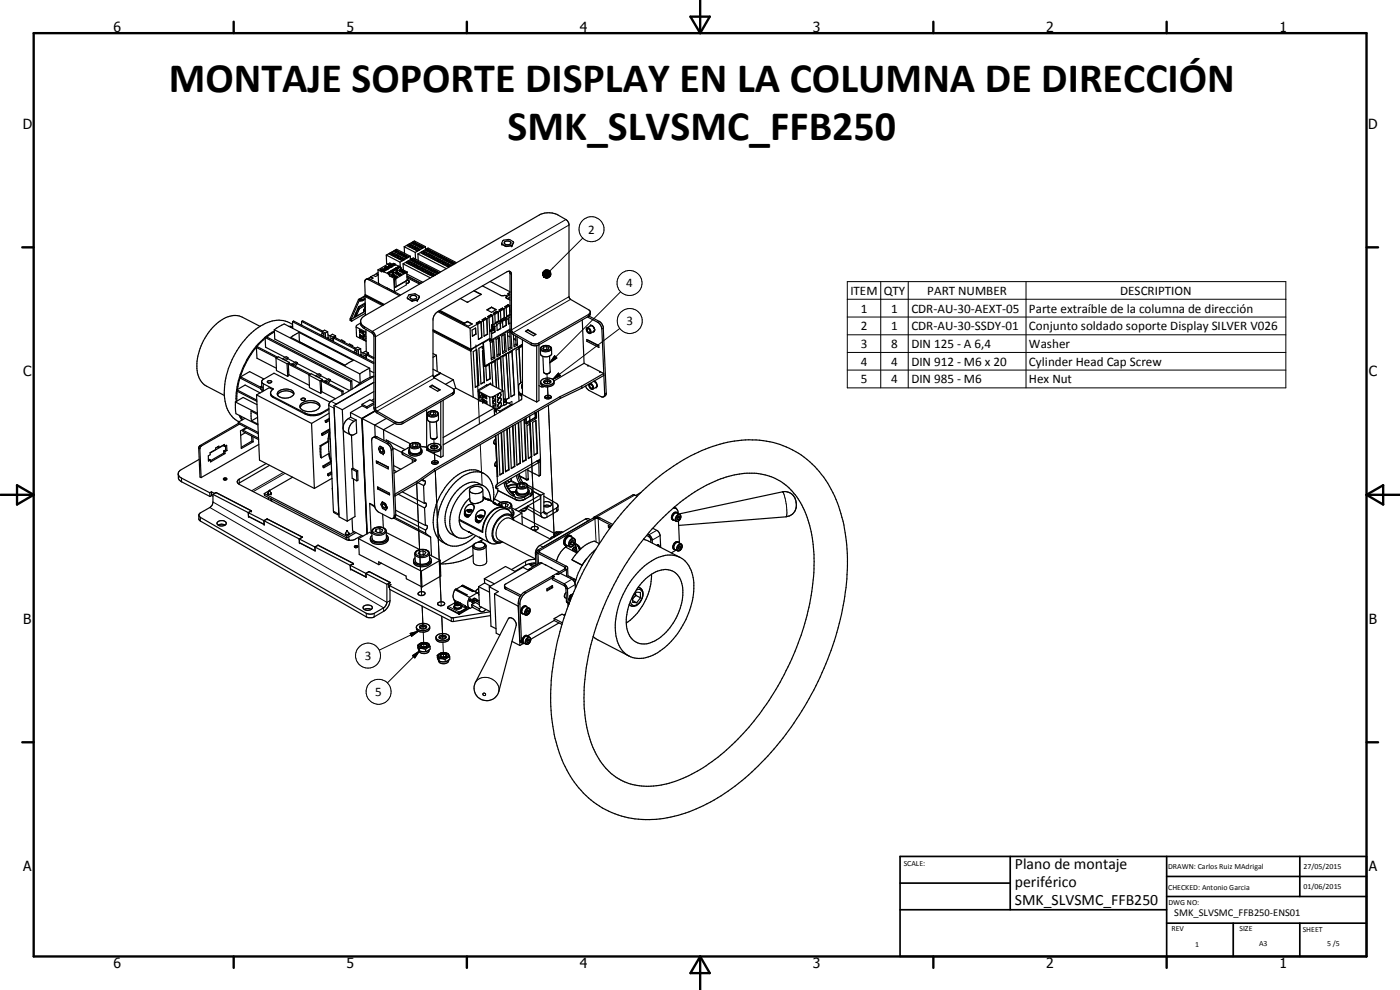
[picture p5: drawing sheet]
<svg xmlns="http://www.w3.org/2000/svg" width="420mm" height="297mm" viewBox="0 0 420 297" stroke-linecap="round" stroke-linejoin="round" font-family="sans-serif">
<defs><g id="words">
<g font-size="12.6">
<text x="50.6" y="27.6">MONTAJE SOPORTE DISPLAY EN LA COLUMNA DE DIRECCIÓN</text>
<text x="152.3" y="42">SMK_SLVSMC_FFB250</text>
</g>
<g font-size="4.7">
<text x="304.6" y="260.8">Plano de montaje</text>
<text x="304.6" y="266.2">periférico</text>
<text x="304.6" y="271.6">SMK_SLVSMC_FFB250</text>
</g>
<g font-size="4.2">
<text x="34" y="9.6">6</text>
<text x="104" y="9.6">5</text>
<text x="174" y="9.6">4</text>
<text x="244" y="9.6">3</text>
<text x="314" y="9.6">2</text>
<text x="384" y="9.6">1</text>
<text x="6.8" y="38.7">D</text>
<text x="410.6" y="38.7">D</text>
<text x="7" y="112.9">C</text>
<text x="410.8" y="112.9">C</text>
<text x="7" y="187.1">B</text>
<text x="410.8" y="187.1">B</text>
<text x="7" y="261.4">A</text>
<text x="410.8" y="261.4">A</text>
<text x="34" y="290.4">6</text>
<text x="104" y="290.4">5</text>
<text x="174" y="290.4">4</text>
<text x="244" y="290.4">3</text>
<text x="314" y="290.4">2</text>
<text x="384" y="290.4">1</text>
</g>
<g font-size="3.9">
<text x="176.6" y="70.1">2</text>
<text x="187.9" y="86.2">4</text>
<text x="255.2" y="88.4">ITEM</text>
<text x="265.2" y="88.4">QTY</text>
<text x="278.3" y="88.4">PART NUMBER</text>
<text x="336.2" y="88.4">DESCRIPTION</text>
<text x="258.3" y="93.8">1</text>
<text x="267.5" y="93.8">1</text>
<text x="273.5" y="93.8">CDR-AU-30-AEXT-05</text>
<text x="308.8" y="93.8">Parte extraíble de la columna de dirección</text>
<text x="188" y="97.6">3</text>
<text x="258.3" y="99.1">2</text>
<text x="267.5" y="99.1">1</text>
<text x="273.5" y="99.1">CDR-AU-30-SSDY-01</text>
<text x="308.8" y="99.1">Conjunto soldado soporte Display SILVER V026</text>
<text x="258.3" y="104.4">3</text>
<text x="267.5" y="104.4">8</text>
<text x="273.5" y="104.4">DIN 125 - A 6,4</text>
<text x="308.8" y="104.4">Washer</text>
<text x="258.3" y="109.7">4</text>
<text x="267.5" y="109.7">4</text>
<text x="273.5" y="109.7">DIN 912 - M6 x 20</text>
<text x="308.8" y="109.8">Cylinder Head Cap Screw</text>
<text x="258.3" y="115">5</text>
<text x="267.5" y="115">4</text>
<text x="273.5" y="115">DIN 985 - M6</text>
<text x="308.8" y="115">Hex Nut</text>
<text x="109.5" y="198">3</text>
<text x="112.6" y="208.8">5</text>
</g>
<text font-size="3.1" x="352.4" y="275">SMK_SLVSMC_FFB250-ENS01</text>
<g font-size="2.4">
<text x="271.2" y="259.7">SCALE:</text>
<text x="350.6" y="260.8">DRAWN: Carlos Ruiz MAdrigal</text>
<text x="391.2" y="260.6">27/05/2015</text>
<text x="350.6" y="267">CHECKED: Antonio Garcia</text>
<text x="391.2" y="266.7">01/06/2015</text>
<text x="350.6" y="271.4">DWG NO:</text>
<text x="351.6" y="279.3">REV</text>
<text x="372" y="279.4">SIZE</text>
<text x="391" y="279.6">SHEET</text>
<text x="358.7" y="284.1">1</text>
<text x="377.9" y="283.8">A3</text>
<text x="398.3" y="283.8">5 /5</text>
</g>
</g></defs>
<g fill="none" stroke="#000" stroke-width=".3">
<path d="M117 79.8l-.9 .6M117.3 79.8l-.3 .1M117.3 79.9l-.9 .5M117.5 79.8l-1.1 .7M117.6 79.8l.9-.6-.9 .6M118.1 79l-.8 .6 .9-.5M118.2 79.2l-.9 .5M118.3 79.2h.1M118.6 79.3l-.9 .6M119.7 79.9l-.9 .5 1-.5M169.8 65.9l-58.1 33.5v.5M170.8 67.5l-58.1 33.5-.5-.2"/>
<path d="M174.9 71.4l-9.9 9.9M105.1 96l.3 .2M106.4 95h.1M106.5 94.7l.1 .2M106.7 94.3l.3 .3M107 93.8l.3 .2M107.5 92.5l.2 .3M107.6 92.4l.3 .2M107.6 93.2v.1M108 90.2h-.2M109 89.8v.3M109.2 99.4l-.1 .1"/>
<path d="M109.2 93.2l.1 .1M109.3 93l.2 .3M109.4 92.8l.3 .3M109.4 98v.6M109.5 89l5.3 2.7M109.5 91.2l.1 .1M109.5 88.9l-1.5 .9 .1 .4M109.6 88.8l5.4 2.7M109.7 93.3l-4.3 2.5M109.7 93.4l-4.3 2.5M110.9 83.7l-.3 .2M113.6 85.1h.1"/>
<path d="M113.7 85.1v.1M114.8 81.2v.1M115.1 81.3h.1M115.1 81.2l-.1 .1M115.8 80.4l-1 .5M115.9 80.5l-1 .6M116 80.3l1-.5-.9 .5M116 80.5l-.1 .1M116.2 80.6l-1 .6M116.2 80.7l-.9 .5M116.3 80.5l-.1 .1M116.4 81.8l1-.5-.9 .5"/>
<path d="M116.7 82l-.1 .1M116.8 82.2l-.1 .1M116.9 82.3h-.2M117.4 80l-1 .6M117.5 81.4l-1 .5M117.6 81.1l1-.5-.9 .6M117.7 81.4l-.9 .6M117.8 81.4l-1 .6M117.8 81.5l-.9 .6M117.9 81.3l-.1 .1M118 81.5l-.2 .1M118 81.3l.9-.5-.9 .5"/>
<path d="M118.1 81.6l-.3 .1M118.6 80.7l-.8 .5M119 80.9l-.9 .5M119.2 82.9v.2M119.2 80.6l-.2 .1M119.2 80.8l-.2 .1M119.2 80.9l-.2 .1M119.8 80l-.9 .5M120.1 80.1l-.9 .5M120.2 80.2l-.9 .5M120.3 80.2l-.1 .1M120.3 80.3h-.1"/>
<path d="M120.3 82.3v.2M121.5 81.6v.2M122 85.5l-3.6 2-2.3-1.1M122.1 82.7l4.3 2.3M130 99.2l11.4 6M130 99.5l11.3 5.9M144.3 88.3h.1M147 99.2v2.3M149.1 97.7l-.6 .3M150.1 96.3l-2.4 1.4M150.8 96.7l-.7 .4M152 89l.1 .5"/>
<path d="M152.6 95.7l-.7 .4M153.1 94.6l-1.3 .7M153.1 98.7l-5.5 3.2M153.1 89.1l-.9 .5M153.1 89.4l-.7 .3M153.1 82.1l.4 .3M162.8 82.1l.4 1zM162.8 82.3l.4 .8zM162.9 81.8l.3 1.3zM162.9 82.6l.3 .5zM163 81.6l.2 1.5-.3-1.3zM163.1 82.8l.1 .3z"/>
<path d="M163.2 81.4l.2-.2-.2 1.9zM163.2 81.4v1.7l-.2-1.5zM163.2 83.1l.4 .3zM163.2 83.1l.7 .3zM163.2 83.1l1 .3zM163.2 83.1l1.3 .3zM163.2 83.1l1.5 .2-.2 .1zM163.2 83.1h1.7l-.2 .2zM163.2 83.1l1.9-.2-.2 .2zM163.2 83.1l2.1-.4-.2 .2zM163.2 83.1l2.1-.7v.3zM163.2 83.1l2.1-.9v.2z"/>
<path d="M163.2 83.1l2.1-1.2v.3zM163.2 83.1l2-1.4 .1 .2zM163.2 83.1l1.9-1.7 .1 .3zM163.4 81.2l.2-.2-.4 2.1zM163.6 81l.3-.1-.7 2.2zM163.9 80.9h.3l-1 2.2zM164.2 80.9l.2 .1-1.2 2.1zM164.4 81l.3 .1-1.5 2zM164.7 81.1l.2 .1-1.7 1.9zM164.9 81.2l.2 .2-1.9 1.7zM170.8 89l-17.3 10M171.2 89.8l-17.2 10"/>
<path d="M176.7 94.3v.6M177.3 97.5v.1M178.2 99.5h.1M179.9 96.4l-.5 .3M181 98.4l-.4 .3M186 98.6l-20.1 15.2M186.3 87.5l-21.3 21.3M254.3 84.5h131.6v31.9h-131.6zM254.3 89.8h131.6M254.3 95.1h131.6M264.3 84.5v31.9M272.6 84.5v31.9"/>
<path d="M307.9 84.5v31.9M79 115.1l.1 2.2M82.1 119v.3M98.5 101.2l-.4 .3M108.4 106.3l-.5 .3M109.2 100.9h.1M109.8 100.2l-.5 .4M109.8 100.1l-.6 .4M109.8 101.6l-.5 .4M109.8 101.6l-.5 .3M130 112.6l-17.3 10-.5-.3M130.4 113.4l-17.3 10v.5"/>
<path d="M135.8 117.9v.5M142.8 103.5l1.1 23.7M143.5 117.3h.1M143.5 117.3l.2 2.7M144 117.7l-.1 .1M144 119.2h.1M144.7 118.4l-.7 .4M144.7 118.4l-.7 .5M144.7 119.8l-.7 .4M144.8 119.2v.1M144.8 119.9l-.7 .4M146.9 101.8l.1 .6 .2-.2-.1-.4"/>
<path d="M147.1 115.3l-3.6 2M151.1 119.9l.6 .4M151.1 119.8l.7 .3-.7 .5M151.1 119.8l.7 .2 .1 .2-.2 .3M154.1 101.8l.7 .4M154.1 101.5l.7 .4M156.2 118.1v.6M156.4 118.2v.5M159.4 102.9v.6M161.7 102.9v.6M162.4 104.3a1.84 1.84 0 0 1 2.9 .1 1.78 1.78 0 0 1-3 .2zM164.2 112.2l.1 2.9v-.4"/>
<path d="M164.3 116.1l.2 3.6zM165.5 104.6l-.6 .7-1.2 .3a1.42 1.42 0 0 1-1.5-.9M166.4 106.7l.7 .7-2.1 1.4zM167.6 111.9l.6 .8-2.3 1.1zM178.9 116.2h.1M181.9 117.9l-.4 .3M254.3 100.5h131.6M254.3 105.7h131.6M254.3 111h131.6M59.6 134.5l.4 .2M60.1 133.6l.3 .2M91.6 124v.2"/>
<path d="M96.6 123.8v.3M98.7 121.7l1.6 .8M99.3 120.4l1.7 .8M104.6 125.6l1.6 .8M113.1 131.1l-.4 .3M116.7 132.9l-.5 .2M117.9 134.9l-.5 .3M118.6 126.5v.5M120.9 135.8v.6M120.9 126.5v.5M123.3 133.2a1.88 1.88 0 0 1 2.7 .4 1.66 1.66 0 0 1-2.9-.1zM124.6 137.8l.1 .5"/>
<path d="M126.2 133.7a2 2 0 0 1-3.3 .2M128.6 123.7a1.85 1.85 0 0 1 2.7 .4 1.63 1.63 0 0 1-1.4 .8 1.63 1.63 0 0 1-1.5-.9zM130.2 131.7l.1 3v-.3M130.4 135.7l.1 3.6zM131.6 124.2a2.09 2.09 0 0 1-3.3 .4l-.1-.3M144.1 133.4l.6 12M144.9 120.6h.1M151.5 120.5h.1M151.7 120.5l-.6 .1M151.7 120.5v.1M151.7 120.6l-.5 .2M152 120.3l-.3 .3"/>
<path d="M152.7 121l.9-.6 .1 1.1M157.9 125.5l-.1 .1M157.9 126.8l-.1 .2M158 126.8h.1M158 126.8l.1 .4M159 124.8l1.5 34M160.6 123.9h.1M160.6 125.3h.1M160.6 125.3l.2 .3M160.7 125.2h.1M161 123.8l-.4 .1M161 125.1l-.3 .1"/>
<path d="M161.1 138.3l.1 .2M161.2 138.5h.1M161.3 138.4l-.1 .1M161.3 138.4v.1M161.4 138.3h.1M161.5 138.3l-.2 .1M161.5 138.3v.1M161.6 138.4v.3M162.1 137.8l.1 4.7M164.6 121.6l1.7 39.6M54.4 143.4l.1 1.2M60.1 155.2v1.1"/>
<path d="M63 152.3l52.1 30.1v1M63.9 150.6l52.2 30.1 .9-.5M68.1 143.8l-.3 .2-.7-.2M71.8 143.8v1.1M80.8 147.2h.1M80.9 147.2h.1M85.1 141.7l-9.5 5.5M85.5 142l-9.5 5.5M100.1 153.4l1.6 .9M104.1 159.2h.1M112 158.8a2.46 2.46 0 0 1 3.6 .2 2.23 2.23 0 0 1-3.4 .9l-.4-.5zM115.9 159.3a2.64 2.64 0 0 1-4.3 .4v-.2"/>
<path d="M118.8 154.4l-.5 .3M125 145.1l1.5 33.3M130.6 141.2l1.8 40.3M139.6 153.9l.5 .5 1 .1M140.2 153.2a.65 .65 0 0 1 .7-.3 .65 .65 0 0 1 .5 .6 .67 .67 0 0 1-.7 .2 .67 .67 0 0 1-.5-.5zM142.9 155.6a1.2 1.2 0 0 0 1.5 .6M143.6 154.9l.8-.2 .4 .2a.72 .72 0 0 1-1.3 .2zM146.1 149.9h.5l.3 .2M149.4 151.6h.5l.3 .2M149.4 147.1l5.3 2.8M149.6 151.4a2.47 2.47 0 0 1 3.7 .1 1.42 1.42 0 0 1-1.5 1.1M151.7 144.5l.1 .7a5.5 5.5 0 0 0 2.5 3.3"/>
<path d="M151.9 145.5l.1 .1M152.3 144.2l.3 .2M152.6 144.4h.1M152.6 144.4l.4 .2M153.2 155.5a3.3 3.3 0 0 0-3.8 2.5 2.94 2.94 0 0 0 .4 4.1M153.3 144.4l1.9 1M153.3 147.6l1.5 .1M153.4 143.6v.7M153.4 147.7l.8 .7M153.4 144.2l2 1M153.6 151.8l-.4 .7-.9 .4M153.7 148h.1"/>
<path d="M153.9 148.1l.1 .1M153.9 156a2.01 2.01 0 0 0-3.4-.9 5.7 5.7 0 0 0-2 6.9l1 .6 1.1-.1M154.1 148.4l.2 .1M154.1 148.3l.2 .2M154.3 148.5h.1M154.3 148.5l-.4 .3M154.6 149.1l.1 .8M154.8 152.8v.2M155 142.6l.9 2.4M155.1 145.5v.1M155.1 145.6a3.1 3.1 0 0 0-2.8 .6M155.1 145.4v.1"/>
<path d="M155.2 145.4l-1.7-.1-1.2 .7M155.2 145.4h-.1M155.2 145.4h.1M155.4 142.4l.2 1.1 .7 1.4M155.4 145.3a2.11 2.11 0 0 1 2.7 .2 1.7 1.7 0 0 1-2.8 .4zM156 142.8l1.9 1M157.5 149.1v.7M157.5 149.8l-1 .3-1.8-.2M157.5 149.8l-.1 .1M157.8 141l.1 2.8M157.9 143.8h.1M157.9 143.8l.1 .1"/>
<path d="M158.4 145.8a2.01 2.01 0 0 1-3.4 .1M158.4 146.2h.1M158.4 151.8l3.9 2.3 .9-.6 1 .6v1.1M158.5 143.7l-.6 .1M159.2 148.8l-.1 .1M159.2 148.1v.7M159.8 148l-.4 .6-1.9 1.2M162.1 142.5l-.3 .2M162.1 142.5v.1M162.2 142.4l-.1 .1M167 152.4v1.1M175.7 155.7l.9 .6"/>
<path d="M178.1 155.4l.5 .3 .3 6.9M180 155.4l-.5 .2 .4 7.5M190.5 148.5l-11.5 6.7M197.1 159.1l-2.3 1.3v.6M203.1 154.9l.3-.3a.65 .65 0 0 1 .9 .2 .65 .65 0 0 1-.2 .9 .7 .7 0 0 1-.5 .6 .7 .7 0 0 1-.8-.3zM204 154.3a1.33 1.33 0 0 0-1.1 2.1M234.8 147.6l.6 .9 .6 3 .2 2.5-.3 1.1M106.4 164.1a.58 .58 0 0 0 .9 0M124.9 165.5a2.51 2.51 0 0 1 3.7 .2 2.17 2.17 0 0 1-3.3 1l-.5-.5zM128.9 166a2.68 2.68 0 0 1-3.9 .9l-.5-.7M136.7 176.8l3.5 1.7M138.5 175.8l3.5 1.6"/>
<path d="M143.6 176.6l.1 1.1M146.1 168.5a2.38 2.38 0 0 1-4 .2M151.8 176.2v.6M157.3 177.7l.5 .2M157.7 168.4l.1 1.1M160.7 166.2l.4 .2M161.5 165l.5 .2v.6l-.5 .2 .1 3.2M162 163.7l1 .4M162.6 169l-3.1 1.8M170 169.9l-.5 .3v.5l.5 .2v2.1M171.4 162.1a.71 .71 0 0 1 1-.3 .71 .71 0 0 1 .1 1 .97 .97 0 0 1-.5 1.1 .97 .97 0 0 1-1.1-.2v-.7zM171.7 173.8l-2.4 1.4v.5"/>
<path d="M172.3 161.5a1.6 1.6 0 0 0-1.3 2.5M172.6 175.4l-2.3 1.4-.5-.3M173 165.3l.5 .2M190.9 177.1a1.32 1.32 0 0 1 1.6 0 1.32 1.32 0 0 1 .4 1.6 3.2 3.2 0 0 1-2.9 3l-.5-.5-.3-.8M191.4 176.3l.7 .1M198.1 160.7l-2.4 1.4-.4-.3M203.7 163.6l.5-.3a.78 .78 0 0 1 .6 .7 .78 .78 0 0 1-.4 .8l-.3 .3a.65 .65 0 0 1-.9-.2 .65 .65 0 0 1 .2-.9zM204.4 163.2a1.33 1.33 0 0 0-1.1 2.1M109.9 184v1.1M112.3 184v1.1M123.1 190l2.4-.6-2 1.5zM123.8 196.7l2.1-1.4-1.4 2.1z"/>
<path d="M125.5 189.4l-11.7 5.7M125.9 195.3l-9.6 9.6M126.9 188.3l-.2-6.4 .3 6.8M127 189.7l.2 4.4M132.9 191.4l-.3-6.5 .3 6.9M132.9 192.7l.2 4.5M134.4 182.4l3.4 1.6M134.6 181.9l3.3 1.9M135.4 185.3l.1 1.1M136 185.4l.1 1.1M136.3 180l1.8 .9M136.6 180.8l.1 .1"/>
<path d="M136.6 180.6l.4 .2M137 180.8a.44 .44 0 0 0-.4 .5 .44 .44 0 0 0 .5 .3l1-.2v-.5M137 180.8h.8M137.8 184l-.1 .1M137.8 184l.1 .3M138.1 180.9v.1M138.2 181h.1M138.2 181l1.7 1M138.3 181.4l1.6 .8 .1-.1M138.3 181.2a1.06 1.06 0 0 1-1.8 .1M138.5 181.9l1.4 .8M155.5 181l.5 .3"/>
<path d="M156 192.2l.5 .2M157.9 183l.8-.4a1.03 1.03 0 0 1 .2 1.3 1.03 1.03 0 0 1-1.2 .4zM158.1 191.8l.3-.3a.63 .63 0 0 1 .9 .2 .63 .63 0 0 1-.2 .8l-.7 .7h-.4l-.2-.5zM158.3 190.9a1.31 1.31 0 0 0-1 2.1M158.8 182.5a1.33 1.33 0 0 0-1.1 2M159 191.2a1.34 1.34 0 0 0-1.1 2.1M170 180.4l.5 .3M170.4 180.9l.1 1.1M188.9 181.3l.5 .5M142.7 204.8a3.9 3.9 0 0 1 4.5-1.3 3.9 3.9 0 0 1 2.5 4"/>
<circle cx="177.5" cy="68.8" r="3.8"/>
<circle cx="188.9" cy="84.9" r="3.7"/>
<circle cx="189" cy="96.3" r="3.8"/>
<circle cx="110.4" cy="196.7" r="3.8"/>
<circle cx="113.6" cy="207.5" r="3.8"/>
<circle cx="145.3" cy="208.3" r=".42"/>
</g>
<g fill="none" stroke="#000" stroke-width=".35">
<path d="M115.9 76.5l3.1-1.7 4.1 2.1M115.9 76.5l.1 2.6 .4 .1M115.9 76.5l4.1 2.2M116.7 79.8l.6-.2 .1 .3M116.7 79.8h.1M116.7 76.2a1.1 1.1 0 0 1 1.6-.2l-.9 .5zM117 79.8h.1M117 79.8l-1 .5M117 79.8l.1 .2M117.2 79.8l.4 .2M117.2 79.8l-.1 .1M117.3 79.9l-.9 .5"/>
<path d="M117.3 79.9l.1 .3M117.5 79.4a.46 .46 0 0 0-.5-.1 .46 .46 0 0 0-.3 .5M117.5 79.8h.1M117.5 79.8v.1M117.6 79.8l.1 .2M117.6 76.6l.9-.5 .6 .3a1.18 1.18 0 0 1-1.5 .2zM117.7 79.3l-.7-.4-3.6 2.1M117.7 75.7v.4M117.7 76.1l.2 .1M117.7 76.1l-.6 .3M118.2 79.1h.1M118.3 79.2h.1"/>
<path d="M118.3 79.3l-.2-.3-.9 .8M118.4 77a1.1 1.1 0 0 1 1.5-.2l-.9 .5zM118.4 79.2l.2 .1M118.4 79.2l-.9 .6M118.5 76.1v.4M118.5 76.5l.3 .1M118.5 76.5l-.6 .3M118.6 79.3l1.1 .6M118.6 79.5h.1M118.6 79.3v.2M118.6 79.5l-.9 .5M118.6 75.1l-.5 .3 .6 .3 .6-.3-.5-.3"/>
<path d="M118.6 75.1l.1 .4M118.6 75.1h.2M118.7 75.5h.1M118.7 75.5l-.2 .1M118.8 75.1v.4M118.8 75.5l.2 .1M119.2 77.5l.9-.5 .6 .3-.9 .5zM119.3 76.5v.5M119.3 77l.3 .1M119.3 77l-.5 .2M119.5 75.5l-.6 .3 .6 .4 .6-.4-.5-.3M119.5 75.5h.1"/>
<path d="M119.5 75.5v.4M119.5 75.9h.2M119.5 75.9l-.2 .1M119.6 75.5l.1 .4M119.7 75.9l.1 .1M119.7 79.9h.1M119.7 79.9l-.9 .5M119.8 79.9v.1M120 77.9l.9-.5 .7 .3-.9 .5zM120 78.7l.1 1.4M120.1 77l.1 .3M120.2 77.3l.2 .2"/>
<path d="M120.2 77.3l-.6 .3M120.3 75.9l-.6 .3 .7 .4 .6-.4M120.3 75.9v.4M120.3 76.3h.2M120.3 76.3l-.2 .2M120.5 75.9v.4M120.5 76.3l.2 .2M120.5 75.9h-.2M120.5 75.9l.5 .3M120.9 77.4l.1 .4M121 79.2l.1 1.8M121 79.2l3-1.8 8.2 4.2"/>
<path d="M121 79.2l8.1 4.2M121 77.8l.2 .1M121 77.8l-.6 .3M121 76.2h.1M121.1 76.8h.2M121.1 76.3l-.5 .4 .6 .3 .6-.3-.5-.4M121.1 76.8l-.2 .1M121.1 76.3v.5M121.1 76.3h.2M121.3 76.3v.5M121.3 76.8h.2M121.3 74l.1 2"/>
<path d="M121.3 74l3.3 1.7M121.8 78.8l.9-.5 .6 .3a1.12 1.12 0 0 1-1.5 .2zM122 76.8l-.6 .3 .6 .4 .6-.4-.5-.3M122 76.8v.4M122 76.8h.1M122.1 77.2l-.4 .1M122.1 73.7l.9-.5 .6 .3-.8 .5zM122.1 77.2l.2 .1M122.1 76.8v.4M122.6 79.2a1.22 1.22 0 0 1 1.6-.2 1.1 1.1 0 0 1-1.6 .2zM122.7 78.7l.3 .1M122.7 78.7l-.6 .3"/>
<path d="M122.7 78.3v.4M123 74.1a1.22 1.22 0 0 1 1.5-.2l-.9 .5zM123 73.2l.1 .4M123.1 73.6l.2 .1M123.1 73.6l-.6 .3M123.1 77.5l.4 .2M123.1 76.9l.1 1M123.1 76.9l-3.1 1.8M123.5 79.6a1.18 1.18 0 0 1 1.5-.2l-.9 .6zM123.5 79.1l.3 .1M123.5 79.1l-.5 .3M123.5 78.7v.4"/>
<path d="M123.7 78.1h.2M123.7 78.1l-.2 .1M123.7 77.7v.4M123.8 74.5l.9-.5 .6 .3-.9 .5zM123.9 74l.3 .2M123.9 74l-.6 .3M123.9 73.6v.4M123.9 77.6v.5M123.9 78.1l.1 .1M123.9 77.6l.5 .4-.6 .4-.7-.4 .6-.3M123.9 77.6l-.2 .1M124 72.6h.2"/>
<path d="M124 72.6l.1 .4M124 72.6l-.5 .3 .6 .4 .6-.4-.5-.3M124.1 73l-.2 .2M124.1 73h.1M124.2 73l.2 .1M124.2 72.6v.4M124.4 79.1v.4M124.4 79.5l.2 .2M124.4 79.5l-.6 .3M124.5 78.5h.2M124.5 78.1h.2M124.5 78.1l-.6 .3 .7 .4 .6-.4-.5-.3"/>
<path d="M124.5 78.5l-.2 .2M124.5 78.1v.4M124.6 75l.9-.5 .6 .3-.9 .5zM124.6 75.7l.1 2M124.7 78.1v.4M124.7 74v.5M124.7 78.5l.2 .1M124.7 74.5l.3 .1M124.7 74.5l-.5 .2M124.9 73h.1M124.9 73.4l-.2 .1M124.9 73.4h.1"/>
<path d="M124.9 73v.4M124.9 73l-.6 .3 .6 .4 .6-.4M125 73l.5 .3M125 73v.4M125 73.4l.2 .1M125.2 80l.3 .1M125.2 80l-.6 .3M125.2 79.5v.5M125.4 78.5h.1M125.4 78.5l-.7 .4 .7 .3 .6-.3-.5-.4M125.4 79h-.2M125.4 78.5v.5"/>
<path d="M125.4 76.2l.1 1.9M125.4 76.2l3.1-1.8 8.5 4.4M125.4 76.2l8.6 4.4M125.5 74.9l-.5 .3M125.5 74.9l.3 .1M125.5 73.3h.1M125.5 74.5v.4M125.5 78.5v.4M125.5 78.9l.2 .1M125.5 78.9l-.1 .1M125.7 73.4l-.6 .4 .7 .3 .5-.3-.5-.4M125.7 73.4v.4"/>
<path d="M125.7 73.4h.1M125.7 73.8h.1M125.7 73.8l-.2 .2M125.8 73.4v.4M125.8 73.8l.2 .2M126 80v.4M126.2 79l-.6 .3 .6 .3 .6-.3-.5-.3M126.2 79h.1M126.2 79.4h.1M126.2 79.4l-.2 .1M126.2 79v.4M126.3 79v.4"/>
<path d="M126.3 79.4l.2 .1M126.5 74.3h.2M126.5 74.3l-.2 .1M126.5 73.9v.4M126.6 73.8l.6 .4-.6 .3-.7-.3 .6-.3M126.6 73.8l-.1 .1M126.6 73.8l.1 .5M126.7 74.3l.2 .1M127 79.4l-.6 .3 .7 .4 .6-.4-.5-.3M127 79.4v.4M127 79.4h.2M127 79.8h.2"/>
<path d="M127 79.8l-.2 .1M127.1 76.2l.9-.5 .6 .4a1.16 1.16 0 0 1-1.5 .1zM127.2 79.8l.1 .1M127.2 75.7l.3 .2M127.2 75.7l-.6 .3M127.2 75.3v.4M127.2 79.4v.4M127.2 75.3l-.9 .5 .6 .4 .6-.4M127.2 75.3l.6 .3-.3 .2M127.7 74l-3.1 1.7M127.7 74l-3.3-1.7-3.1 1.7M127.7 74v.8"/>
<path d="M127.8 79.8h.2M127.8 79.8l-.6 .3 .7 .4 .6-.4-.5-.3M127.8 79.8v.4M127.9 76.7l.9-.5 .6 .3a1.18 1.18 0 0 1-1.5 .2zM128 79.8v.4M128 75.7v.5M128 76.2l.3 .1M128 76.2l-.6 .3M128.2 74.7l-.6 .4 .6 .3 .6-.3-.5-.4M128.2 75.1l-.2 .1M128.2 74.7h.1M128.2 74.7v.4"/>
<path d="M128.3 75.1l.2 .1M128.3 75.1h-.1M128.3 74.7v.4M128.7 77.1a1.22 1.22 0 0 1 1.5-.2l-.8 .5zM128.8 76.6l-.5 .3M128.8 76.6l.3 .1M128.8 76.2v.4M129 75.1l-.6 .4 .7 .3 .5-.3-.5-.4M129 75.6h.1M129 75.6l-.2 .1M129 75.1v.5M129 75.1h.1"/>
<path d="M129.1 75.1v.5M129.1 75.6h.2M129.6 77.5a1.12 1.12 0 0 1 1.5-.2l-.9 .6zM129.6 77l.3 .1M129.6 77l-.5 .3M129.6 76.6v.4M129.8 75.6l-.6 .3 .7 .3 .6-.3-.5-.3M129.8 76h.2M129.8 75.6h.2M129.8 76l-.2 .1M129.8 75.6v.4M130 76l.2 .1"/>
<path d="M130 75.6v.4M130.4 78l.9-.5 .6 .3a1.22 1.22 0 0 1-1.5 .2zM130.5 77.4l.2 .2M130.5 77.4l-.6 .3M130.5 77v.4M130.6 76.4h.2M130.6 76l-.6 .3 .7 .4 .6-.4-.5-.3M130.6 76.4l-.1 .1M130.6 76v.4M130.6 76h.2M130.8 76v.4M130.8 76.4l.2 .1"/>
<path d="M131.2 78.4l.9-.5 .6 .3a1.18 1.18 0 0 1-1.5 .2zM131.3 77.9l.3 .1M131.3 77.9l-.6 .2M131.3 77.5v.4M131.5 76.4l-.6 .4 .6 .3 .6-.3-.5-.4M131.5 76.8h.1M131.5 76.8l-.2 .2M131.5 76.4v.4M131.5 76.4h.1M131.6 76.8l.2 .1M131.6 76.4v.4M132 78.8a1.16 1.16 0 0 1 1.6-.2l-1 .5z"/>
<path d="M132.1 77.9v.4M132.1 78.3l.3 .1M132.1 78.3l-.6 .3M132.3 76.8h.1M132.3 76.8l-.6 .4 .7 .3 .5-.3-.5-.4M132.3 77.3h.1M132.3 77.3l-.2 .1M132.3 76.8v.5M132.4 76.8v.5M132.4 77.3h.2M132.9 79.2l.9-.5 .6 .3-.9 .5zM132.9 78.7l.3 .2"/>
<path d="M132.9 78.7l-.5 .3M132.9 78.3v.4M133.1 77.3l-.6 .3 .7 .3 .6-.3-.5-.3M133.1 77.7h.2M133.1 77.7l-.2 .1M133.1 77.3v.4M133.1 77.3h.2M133.3 77.7l.1 .1M133.3 77.3v.4M133.7 79.7l.9-.5 .6 .3a1.14 1.14 0 0 1-1.5 .2zM133.8 78.7v.4M133.8 79.1l.2 .2"/>
<path d="M133.8 79.1l-.6 .3M133.9 77.7h.2M133.9 77.7l-.6 .3 .7 .4 .6-.4-.5-.3M133.9 78.1h.2M133.9 78.1l-.2 .1M133.9 77.7v.4M134.1 78.1l.2 .1M134.1 77.7v.4M134.6 79.5l.3 .2M134.6 79.5l-.6 .3M134.6 79.2v.3M134.8 78.1l-.7 .4 .7 .3 .6-.4-.5-.3"/>
<path d="M134.8 78.5h.1M134.8 78.5l-.2 .2M134.8 78.1v.4M134.8 78.1h.1M134.9 78.5l.2 .1M134.9 78.1v.4M135.4 79.5l-.9 .6 .2 .1M135.4 79.5v.3M135.4 79.5l.2 .2M135.6 78.5l-.6 .4 .6 .3 .6-.3-.5-.4M135.6 78.5h.1M135.6 79h.1"/>
<path d="M135.6 79l-.2 .1M135.6 78.5v.5M135.7 79h.2M135.7 78.5v.5M136.4 79l-.6 .3 .2 .1M136.4 79v.2M136.6 79h-.2M136.6 79v.1M136.6 79h.1M150.5 73l.2 .3M150.7 73.3l1 .5M150.7 73.3l1 .6"/>
<path d="M151.5 72.6a1.03 1.03 0 0 1 1-.4 1.03 1.03 0 0 1 .8 .9 1.06 1.06 0 0 1-1.1 .4 1.06 1.06 0 0 1-.8-.8zM151.7 73.8l.1 .1M151.7 73.8v.1M151.7 73.9l.3 .1M151.8 73.9l.2 .1M151.8 73.9h.2M152 73.9v.1M153.4 73.7l-1.4 .2M153.4 73.7l-1.4 .3M153.7 73.5l-.3 .2M154.1 72.7l-.1-.2a2.52 2.52 0 0 0-3-.4l-.5 .9M154.1 72.7l-.4 .8"/>
<path d="M78.1 97.9l-5.4-2.7a7.2 7.2 0 0 0-7.8 2 17.3 17.3 0 0 0-5.6 14.7 5.9 5.9 0 0 0 2.7 4l5.3 2.8M82.3 99.3a24.8 24.8 0 0 0-11.4 21.2M82.3 99.6l-2.3 1.5M82.3 98.9l3-1.7 25.6 13.3M82.3 98.9l25.7 13.3M82.3 98.9l.2 2.8 25.6 13.2-.1-2.7M86.6 97.9h1.2M87.2 98.2l.6 .1M87.8 97.3a8.6 8.6 0 0 0-9.6 .5 24.5 24.5 0 0 0-10.6 22.6 8.1 8.1 0 0 0 4.1 6.1M87.8 96.5l.3-.2 24.1 12.5M87.8 96.5l24.4 12.6M87.8 96.5v2.1"/>
<path d="M89.7 99.7l-2.4 1.5 16.2 8.4M89.7 99.7l16.3 8.5-2.5 1.4M89.7 99.7l.2 2.8M90.5 96.4l6.2 3.3M90.5 96.4l.3-.1 6 3.1M90.5 96.4v1.2M96.7 99.4v.5M96.7 99.9l.5 .3M96.7 99.4l.7-.3 .9 .4M96.7 99.4l.9 .5M96.7 99.9l-.4 .6M97.6 99.9l.1 1.4"/>
<path d="M98.3 99.5l.4 2.3M98.3 99.5l-.7 .4M106.8 93.9l.3 .3M106.8 93.9l-.2 .5M106.9 98.1l.1 2.9 2.9 1.4M106.9 98.1l2.9 1.5M107.3 93l-.5 .9M107.5 93.2l-.4 1M107.7 89.8l2-1.2v6M107.9 99l.3 .1M107.9 99v.7M107.9 99l1.1 .6"/>
<path d="M108 89.8l-.4 .1-2.5 5.6v.6l.4 .2M108 89.8h.1M108.2 99.1l.8 .5M108.2 99.5l.8 .4M108.2 99.1v.4M108.2 99.5l-.3 .2M108.2 96.9l-1.2 .8-.1 .4M108.2 96.9l.1 .6 .5 .7 2.9 1.7 .5 .9 .1 22.2 .8 .9 5.5 3.1M108.2 96.4v.5M108.5 99.3l-.3 .2M109 99.6v.6l-1.1-.5M109.1 93.3h.1"/>
<path d="M109.2 92.9h.1M109.6 89.8l-.7 .4h-1.1l-2.4 5.6 .1 .5M109.6 89.5l-.9 .4-.6-.1M109.6 88.4v.2l5.5 2.9M109.6 88.4l5.7 3M109.6 91.2l-2 1.2-.3 .6 .2 .2M109.6 90.9l-2 1.2-1.3 2.9 .5-.3 .3-.5M109.6 92.2l-.5 1.1M109.6 92l-.4 .9M109.6 91.6l-1.7 1-.4 .6M109.7 93.1l-.6 .2M109.7 94l-4.2 2.3"/>
<path d="M109.8 83.9l-.3 .6 .1 3.9M109.8 83.9h.7l9.4 4.8M109.8 98.8l.1 6.7M109.8 99.8l-.7-.3 .1 1 .6 .4M110.1 83.7l-.3 .2M110.2 83.7h.7l9.3 4.8M111.3 83.1l.6 .3M111.3 83.1h-.1M111.9 83.4l-.7 .5M111.9 83.4l-.6-.3-.9 .5M113 82l.5 .3M113 82l-.1 .2"/>
<path d="M113.4 81l1.2 .6 .1-.3M113.4 81l.2 4.1M113.5 82.5l-.8 .5-.7-.4-.7 .5M113.5 82.4l-.5-.3-1 .6M113.5 81.8l-.5 .2M114.3 81.1l.5 .2M114.8 81.3l1.9 1M114.8 81.2l.5 .2M114.8 80.9v.3M114.8 80.9h.1M114.8 80.9l-.5 .2M114.8 81.2l-.1 .1"/>
<path d="M114.8 80.9l.1 .1M114.9 81l.1 .3M115.1 81.2h.1M115.1 81.2v.1M115.1 80.8a.5 .5 0 0 0-.5-.1 .5 .5 0 0 0-.3 .4M115.2 81.2h.1M115.3 81.2v.2M115.5 80.4l.6-.1 .1 .3M115.9 80.7l-.2-.3-.9 .5M116 80.5h.1M116 80.5l-.1 .1M116 80.3v.2"/>
<path d="M116 80.5l.5 .2M116 80.3h.1M116.1 86.4h.1M116.2 80.9l-.9 .5M116.2 80.8v.1M116.2 80.9l-.1-.3-1 .6M116.2 80.9h.1M116.3 80.1h-.1a.38 .38 0 0 0-.5-.1 .38 .38 0 0 0-.1 .5M116.4 80.4l-.1 .2M116.4 80.4l.1 .3M116.4 81.8l.4 .4M116.4 81.8l.2 .3"/>
<path d="M116.7 82.3l.2 .5M116.7 82v.2M116.7 82.3h.1M116.7 82l.2 .4M116.8 82.2h.1M116.8 82.2l.1 .6M116.9 82.8l1.7 .9M117.1 80h.1M117.3 81.3h.1M117.3 81.3l-.9 .5M117.4 80.1v.1M117.4 81.3l.1 .3"/>
<path d="M117.4 80.2l-.9 .5M117.5 82.6l.6-.2 .4 .2-.2 .3h-.5zM117.5 81.5h.1M117.6 82.8h.8M117.6 80h.1M117.6 81.3l.4 .2M117.6 81.1l.2 1M117.6 81.3h.1M117.6 81.1v.2M117.7 81.2h.1M117.8 82.1l.1 .1M117.8 81.7l.1 .5"/>
<path d="M117.8 82.1l-.8 .5M117.8 81.5l-1.1 .5M117.9 81.3l.2 .4M117.9 81.3v.1M118 81.5l.1 .1M118 81.3h.1M118.1 81.6l.1 .4-.3 .2M118.2 83.2l.7-.4 .4 .3-.4 .3zM118.4 83.7v2.6M118.5 80.6h.1M118.5 80.6l-.9 .5M118.6 80.6h.1"/>
<path d="M118.6 83.9l-.4-.2 .2 3.8M118.6 80.6v.1M118.6 83.7v.2M118.6 83.9l.2-.1 .1 2.2M118.6 80.7l.1 .2M118.7 80.8h.1M118.7 81.9l.4-.2 .6 .2-.5 .4zM118.8 80.6l.4 .2M118.8 80.6h.1M118.9 82.8v.2M118.9 80.4l-.1 .2M118.9 80.4v.3"/>
<path d="M118.9 80.8h.1M118.9 83l.3 .2M118.9 83l-.5 .3M118.9 86l-.5 .3M118.9 80.8l-1 .5M118.9 80.8l.1 .6M119 81h.1M119 81.4h.2M119 81l.2 .4M119 81.4l-.9 .5M119.2 80.8l.2 .5-.2 .1M119.2 80.6h.1"/>
<path d="M119.2 80.6l-.1 .2M119.2 80.6l.1 .4M119.7 82.1l-.5-.1-.4 .1M119.8 80l.2 .1M119.8 80l.1 .2M119.9 80.1h.1M119.9 81.2l.7-.2 .3 .3-.7 .2zM120 82.1l.1 .2M120 82.1l.5 .3M120 82.1l-.6 .4 .4 .2 .7-.2M120.1 82.3l.3 .2M120.1 82.3l-.5 .3"/>
<path d="M120.1 80.1l.1 .1M120.1 80.1l-.9 .5M120.2 80.2l.1 .1M120.2 80.3l.1 .5M120.2 80.2v.5l-.9 .5M120.2 80.7l.1 .1M120.3 80.3h.1M120.3 80.3l.1 .4M120.4 80.7l-.1 .1M120.4 80.7l1.8 .9M120.5 82.4v.1M120.6 81.8l.7-.4 .4 .3-.5 .3z"/>
<path d="M120.9 81.4l-.6-.1-.3 .1M121.3 81.4v.2M121.3 81.6l.3 .2M121.3 81.6l-.5 .3M121.9 84.3l.1 1.2M122.1 82.2l4.8 2.5M122.1 83.3l3.8 1.9M122.1 82.9l4.2 2.1M122.2 83.9a.56 .56 0 0 1 .5 .4 .56 .56 0 0 1-.2 .6M122.2 83.9a.61 .61 0 0 1 .5 .8 .61 .61 0 0 1-.7 .4M122.2 81.6v2.5M122.2 84.1l-3.8 2.2"/>
<path d="M122.2 81.6l-3.6 2.1M122.2 84.1l-3.3 1.9M122.2 89.4l.2 .2M122.2 89.4l.1 .1M122.3 89.6h.1M122.4 89.6l1 .6M122.4 89.6h.1M123.2 88.9a1.03 1.03 0 0 1 1.1-.3 1.03 1.03 0 0 1 .7 .8 1.15 1.15 0 0 1-1.9-.2zM123.4 90.2l.4 .1M123.4 90.2h.1M123.6 90.3h.1M123.8 90.3h.1"/>
<path d="M124.3 80.1l.9-.6 .6 .4-.9 .5zM125.1 80.5l.9-.5 .6 .3a1.18 1.18 0 0 1-1.5 .2zM125.2 90l-1.4 .3M125.4 89.9l-.2 .1M125.5 89.8v.1M125.5 89.8l-.3 .2M125.5 89.9h-.1M125.8 89.1v-.3a2.52 2.52 0 0 0-3-.3l-.6 .9M125.8 89.1l-.3 .7M125.8 89.1l-.3 .8M125.9 80.9a1.18 1.18 0 0 1 1.5-.2l-.9 .5zM126 80.4l-.6 .3"/>
<path d="M126 80.4l.3 .1M126.7 81.3a1.16 1.16 0 0 1 1.6-.1l-1 .5zM126.8 80.8l.3 .1M126.8 80.8l-.5 .3M126.8 80.4v.4M127.6 81.8l.9-.5 .6 .3a1.18 1.18 0 0 1-1.5 .2zM127.7 80.8v.4M127.7 81.2l.2 .2M127.7 81.2l-.6 .3M127.8 80.2h.2M127.8 80.2l-.2 .1M128 80.2l.2 .1"/>
<path d="M128.4 82.2a1.1 1.1 0 0 1 1.5-.2 1.22 1.22 0 0 1-1.5 .2zM128.5 81.7l.2 .1M128.5 81.7l-.6 .3M128.5 81.3v.4M128.6 80.2h.2M128.6 80.2l-.6 .4 .7 .3 .6-.3-.5-.4M128.6 80.2l.1 .4M128.7 80.6h.1M128.7 80.6l-.2 .2M128.8 80.6l.2 .1M128.8 80.2v.4M129.3 81.7v.4"/>
<path d="M129.3 82.1l.3 .1M129.3 82.1l-.6 .3M129.5 80.6h.1M129.5 80.6l-.6 .4 .6 .3 .6-.3-.5-.4M129.5 81.1h.1M129.5 81.1l-.2 .1M129.5 80.6v.5M129.6 80.6v.5M129.6 81.1l.2 .1M130 99.1l11.3 5.9M130 98.9l11.3 5.9M130.1 82.1l-.9 .5 .6 .3 .4-.1"/>
<path d="M130.1 82.1l.6 .3-.3 .2M130.1 82.5l.3 .2M130.1 82.5l-.5 .3M130.1 82.1v.4M130.3 81.1l-.6 .3 .6 .3 .7-.3-.5-.3M130.3 81.1h.2M130.3 81.1v.4M130.3 81.5h.2M130.3 81.5l-.2 .1M130.5 81.5l.1 .1M130.5 81.1v.4M131.1 81.9h.2"/>
<path d="M131.1 81.5h.2M131.1 81.9l-.2 .1M131.1 81.5l-.6 .3 .7 .4 .6-.4-.5-.3M131.1 81.5v.4M131.3 81.5v.4M131.3 81.9l.2 .1M131.3 93.5a3.6 3.6 0 0 0-1.3 2.2v17l.2 .5M131.4 93.5l9.7 5M131.7 93.3l7.4 3.8M131.8 93.3l7.3 3.8M132 93.1l7.3 3.8M139.1 97.1v.1"/>
<path d="M139.3 96.9l-.2 .2M140.3 96.4l-1 .5M140.3 96.5l1.4 .7M140.3 96.5l-1.2 .7M140.3 96.4v.1M140.3 96.4l1.4 .8-1.2 .7-1.4-.7M141.1 98.5l.2 6.3M142.2 87.2l2.1 1.2zM142.7 98.5l.1 1.7M142.7 98.4l-1 .6 .1 1.9 1-.7M142.7 98.4l.1 1.8M143.4 97.2l.2 4.7 1-.6"/>
<path d="M143.4 97.2l-2.3 1.3M143.9 96.4h.1M143.9 96.4l-1 .5 .5 .3M143.9 96.4l-.9 .6M143.9 96.4l.5 .2M143.9 96.4l.1 .1M144 96.5l-.9 .6M144 96.5l.3 .2M144 96.5l-.9 .5M144.3 88.4l-3.9 2.3-2.2-1.1M144.3 96.7l-.9 .5M144.3 96.7l.3 4.5"/>
<path d="M144.4 96.6l.2 4.7M144.8 85.8l5.6 2.9 1.4 .1 1-.6-.3-.1M145.1 96.2l.2 4.7 1-.6M145.1 96.2l-.7 .4M145.7 95.4l-1 .6 .4 .2M145.7 95.5l-1 .5M145.7 95.5h.1M145.7 95.4v.1M145.7 95.4l.4 .2M145.7 95.5l-.9 .6M145.7 95.5l.4 .2M146.1 95.7l-1 .6"/>
<path d="M146.1 95.7l.2 4.5M146.1 93l1.4-.8 1.4 .7-1.4 .8zM146.1 95.6l.2 4.7M146.8 95.2l-.7 .4M146.8 95.2l.2 4M146.9 99.3l.5 .2M147.1 84.5l6 3M147.2 99.1v.1M147.2 99.1h.4M147.2 99.1l-.1 .1M147.4 94.5l-1 .5M147.4 94.4l-1 .6 .4 .2"/>
<path d="M147.4 94.4l.4 .2M147.4 94.4v.1M147.4 94.5h.1M147.4 99.5l.1 .6M147.5 94.5l.3 .2M147.5 94.5l-1 .5M147.5 92.2l1.3 .8M147.5 92.2h.1M147.5 92.2l-1.3 .8M147.5 97.5h.1M147.5 97.5l.1 1.3v-1.3M147.7 97.6l.2 1.4"/>
<path d="M147.7 97.6l.3 .4M147.8 94.7l.1 2.6M147.8 94.7l-1 .6M147.8 94.6l.1 2.7M147.9 98.7l-.9 .5M147.9 99l-.9 .2M147.9 99l.2 .1M147.9 97.3l-.4 .2M147.9 97.3h.1M147.9 97.3l-.3 .2M148 98l.1 1.1M148.1 94l.4 .2"/>
<path d="M148.1 99.1l-.7 .4M148.4 97.8l.1 1.8M148.4 97.8l-.4 .2M148.5 99.6h.1M148.5 99.6l-1 .5M148.5 94.2l.1 2.7 1-.5M148.5 94.2l-.7 .4M148.5 99.6l-1 .6M149 93.5h.2M149 93.5l-.9 .5M149 93.4v.1M149 93.4l-.9 .6"/>
<path d="M149 93.4l.6 .2M149.2 93.5v.1M149.2 93.6l-1 .5M149.2 93.5l-1 .6M149.2 93.6l.3 .1M149.5 93.7l.1 2.6M149.5 93.7l-1 .6M149.6 93.6v2.8M149.6 96.3v.1M150.1 96.8l-1.1 .6 .2 1.8 1.1-.6M150.1 96.8l.1 1.8M150.1 96.8l.2 1.8"/>
<path d="M150.2 98.6h.1M150.2 98.6l-1 .5M150.2 93.3l.1 2.7M150.2 93.3l-.6 .3M150.3 96.4l-.2-.1-2.4 1.3M150.8 92.5h.1M150.8 92.5l-1 .5M150.8 92.5l-1 .5 .4 .3M150.8 92.5l.4 .2M150.9 92.5l-1 .6 1-.5M150.9 92.5v.1M150.9 92.6l.3 .1"/>
<path d="M151.2 92.7l.1 2.6M151.2 92.7l-1 .6M151.2 92.7l.2 2.7M151.3 95.3l-1 .6M151.3 95.3l.1 .1M151.4 95.4l-1.1 .6M151.8 95.2l.2 .3-1.7 .9M151.8 95.5v.1M151.8 95.2v.3M151.8 95.8l-1 .6 .1 1.8 1.1-.6M151.8 95.8l.1 1.8M151.8 95.8l.2 1.8"/>
<path d="M151.8 95.5l-1.5 .9M151.9 97.6l-1 .6M151.9 97.6h.1M151.9 92.2l.1 2.8 1.1-.6M151.9 92.2l-.7 .5M152.5 91.5l.1 .1M152.5 91.5l-1 .6M152.5 88.1h.1M152.5 91.4v.1M152.5 91.4l-1 .6 .4 .2M152.5 91.4l.4 .3M152.5 88.1l.2 .2"/>
<path d="M152.6 91.6l-1 .5 1-.5M152.6 91.6h.1M152.6 91.6l.3 .1M152.8 81.4l.5 .3 .2 .4 .1 17.2 .4 .5 5.4 3.1a2.4 2.4 0 0 0 2.3 0l15-8.6 .5-.6M152.8 81.4l.3 .7v16.8M152.8 81.4l-.7 .2-20.8 11.9M152.9 91.7l.1 2.7M152.9 91.7l-1 .6M152.9 91.7l.2 1.9M153 99.4l.2 4.8M153 94.4h.1M153 94.4l-1 .5"/>
<path d="M153.1 94.5l-1.3 .7M153.1 96.9l-.5 .3M153.1 97l-.5 .2M153.1 95.1l-.6 .4 .1 1.7M153.1 99l-5.6 3.2M153.1 88.4l-1.3 .9 1.3 .7M153.1 87.7l-.6 .4M153.1 91.6l-.2 .1M153.1 98.9l.2 .7M153.2 99.4l-.9 .5 .3 5.2 1-.7M153.3 99.7l.3 4.7M153.3 99.6l.5 .6 5.6 3.3a2.4 2.4 0 0 0 2.3 0"/>
<path d="M157.7 99.4l.7-.5 2.5 1.4-.8 .5zM158.4 98.9v.2M158.4 99.1l-.6 .4M158.4 99.1l2.3 1.3M174.7 96l.6 13M176.1 98.4a1.02 1.02 0 0 1 1.1 .5 1.02 1.02 0 0 1-.1 1.2 1.27 1.27 0 0 1-1-1.7zM176.3 95.1l3.3 1.7 .7 .9 .3 .8 .9 19.7-.4 .9M176.3 98.6a.66 .66 0 0 1 .7 .4 .66 .66 0 0 1-.2 .8l-.6-.7zM176.7 94.8l3.5 1.9 .8 1.2 .9 20-.2 .8-.6 .3M177.1 97.8l.2-.3 .8 .5 .5 1-.4 .6h-.2M177.2 97.7h.1M177.2 97.7l.6 .1 .5 .7"/>
<path d="M177.2 97.7l-1 .6M177.4 97.6l-.2 .1M177.6 97.7l.2 .1M178.1 99.5h.2M178.3 98.3v.2M178.3 98.5v.8M178.3 98.5l.1 .1M178.3 99.3v.1M178.3 99.3l-1.1 .7M178.5 99.2l-.2 .1M71.1 117v.3l6 3.1M71.1 117l6 3.1"/>
<path d="M71.1 117l2.5-1.5 4.5 2.4M71.2 117.4l-.1 2.9M72.2 113.1l6.1 3.1M72.2 113.1v.4l6.1 3.1M72.2 113.1l2.7-1.6 4.3 2.2M77 104.3l6 3.1M77 104.3l.3-.2 6 3.1M77 104.3l.1 3.2 5.9 3M77 118.5l.9 19.5 16.4 8.6M77 118.5l16.5 8.5M78.3 116v.8l.4 .3v-.9M78.3 116l.4 .2"/>
<path d="M78.5 114.6l.3-.6 3.4-2 16.8 8.6M78.5 114.6l.2 1.6M78.5 114.6l.5 .5 3.1 1.6-.3 .2M78.6 115.8l-.3 .2M78.6 117v.6M79.6 101.5a25.8 25.8 0 0 0-8.4 15.4M79.6 101.3l.1 2.9 5.8 3M79.6 101.3l.3-.3 25.7 13.3M79.6 101.3l25.6 13.2M80.3 114.3l.8-.1 .5 .3a.7 .7 0 0 1-.7 .4 .7 .7 0 0 1-.6-.4zM81.2 117.9l.1 .7 .5 .6 10.1 5.2a5.5 5.5 0 0 0 4.3-.2l2.5-1.3M81.8 116.9a1.16 1.16 0 0 0-.6 1.2 1.16 1.16 0 0 0 .9 .9l9.5 5a5.7 5.7 0 0 0 5-.2l2.1-1.2"/>
<path d="M81.8 116.9l-1-.6-3.8 2.2M82.8 107.4l.8-.3 3.3 1.7M82.8 107.4l3.3 1.7M82.8 107.4l.2 3.8 3.3 1.7M86.1 109.1l.2 3.8M86.4 107.6l2.1 1.1M86.4 107.6l-.6 .6M86.4 107.3v.3M86.4 107.3l-1.2 .6M86.4 107.3l-.5-.3-1.2 .7M86.5 109.2l.3-.2 6.4 3.3M86.5 109.2l6.4 3.3"/>
<path d="M86.5 109.2l.2 3.2M86.7 112.4l-.4 .5M86.7 112.4l6.1 3.2M86.9 108.8v.2M86.9 108.8l-.8 .3M87.3 109.2l.3 .1M87.6 109.3l.4 .2M87.7 109.5h.3M88.2 118.3a3.3 3.3 0 0 0-4.9 .2M88.2 118.2a3.2 3.2 0 0 1-4.9 .2M88.2 118.2a1.51 1.51 0 0 0-2-1.4 2.46 2.46 0 0 0-3 1.4l.1 .2M89.2 109.1l-.7 .8"/>
<path d="M89.2 109.1l6.3 3.2M89.2 108.8l-.4-.2-1.2 .7M89.2 108.8l-1.2 .7M89.2 108.8v.3M90.4 119.7a.67 .67 0 0 1 .7-.3 .67 .67 0 0 1 .5 .5 .69 .69 0 0 1-.7 .3 .69 .69 0 0 1-.5-.5zM92.7 112.6l.7-.5 3.3 1.7M92.7 112.6l3.3 1.7M92.7 112.6l.2 3.7 3.4 1.7M96 114.3l.3 3.7M96.3 112.7l-.6 .6M96.3 112.7l2.1 1.1M96.3 112.4v.3"/>
<path d="M96.3 112.4l-1.2 .6M96.3 112.4l-.5-.3-1.2 .7M96.4 114.3l6.2 3.2M96.4 114.3l.2 3.2M96.6 117.5l4.1 2.1M96.6 117.5l-.3 .5M96.7 114.1l6.2 3.2M96.7 114.1l-.3 .2M96.7 113.8l-.7 .5M96.7 113.8v.3M97.2 114.3l.2 .1M97.2 100.2v.8"/>
<path d="M97.2 100.2l-.4 .6M97.4 114.4l.5 .2M97.6 114.6h.3M98.4 100.5l.7 .3M99.1 100.7v1.3M99.1 100.7l.7-.4 .9 .5M99.1 100.7l.9 .4M99.1 113.9v.3M99.1 114.2l5.7 3M99.1 113.9l-.5-.2-1.2 .7M99.1 113.9l-1.2 .7M99.1 114.2l-.6 .8"/>
<path d="M100 101.1v.6M100 101.4l.1 1.1M100 101.4l.4-.2 6.4 3.3M100 101.4l6.6 3.4M100 101.7l-.4 .6M100 101.7l-.4-.2-.4 .5M100.7 100.8l-.7 .3M100.7 100.8v.5M102.3 102.2l.2-.2 1 .5M102.6 117.5v1M102.9 117.3l-.3 .2M102.9 117.3l.1 1"/>
<path d="M103.5 102.5l-.3 .1M103.5 102.5v.3M104.6 103.4l.3-.2 .9 .5M104.9 117.1l-5.9 3.5M104.9 117.1h.1M105.2 114.5l.1 2.5M105.6 114.3l-.4 .2M105.6 114.3l.1 2.5M105.8 103.7v.3M105.8 103.7l-.2 .1M106.6 104.6l.9 .4M106.6 104.6l.7-.4 .9 .4"/>
<path d="M106.6 104.6v.5M106.6 105.1l.5 .2M106.6 105.1l-.4 .6M107.1 105.3v.8M107.1 105.3l-.5 .6M107.5 105l.1 1.4M108 100.5l.2 .1M108 100.5v.6M108 100.5l1 .5M108.2 100.6l.8 .4M108.2 100.6v.3M108.2 104.6l.3 2.3"/>
<path d="M108.2 104.6l-.7 .4M108.2 100.9l.8 .4M108.2 100.9l-.2 .2M108.3 105.6l.7 .3M108.5 100.8l-.3 .1M109 105.8l.7-.4 .9 .5M109 105.8l.9 .5M109 105.8v1.3M109 101h.1M109 101v.6M109 101v.6l-1-.5M109.2 100.9l.1 1 .6 .4"/>
<path d="M109.2 100.9h.1M109.3 100.9l.5 .3M109.9 106.3v.5M109.9 106.5l.4-.2 1.9 1M109.9 106.5l2.3 1.2M109.9 106.8l-.4 .6M109.9 106.8l-.5-.2-.4 .5M109.9 106.5l.1 1.1M110.6 105.9l-.7 .4M110.6 105.9v.6M110.9 110.5l-2.9 1.7M110.9 111.2l1.3 .6"/>
<path d="M110.9 110.5l.2 2.7M112.1 107.2h.1M112.2 112.8a14.5 14.5 0 0 0-5.7 3.4M112.2 112.9l-7.2 4.2M112.2 114.7l-12 7M112.2 119.7l-.7 .5M112.2 117.5l-9.5 5.4M128.9 116l.8-.4 2.4 1.4-.8 .4zM129.7 115.7l-.6 .4M129.7 115.7l2.3 1.3M129.7 115.6v.1M130 110.8l2.2 1.1"/>
<path d="M130 106.1l1 .5M130.2 113.2l6 3.6M131 106.6l-1 .6M131 106.6l.2 4.9M132.2 112l-2.1 1.1M132.2 112h.1M132.2 111.9v.1M132.3 112l3.7 2M132.3 112l-2.1 1.2M136 114l.8 2.5M136 114l-2.3 1.3M136.2 116.8l.1 1.1-.5 .5-15.1 8.8-1.4 .1-.7-.3"/>
<path d="M136.8 116.5l-.6 .3M136.8 116.5l11.5 5.9M141.3 104.8v.2M141.6 104.7h.1M141.6 104.7l-.3 .7 .7 13.8M141.6 104.6l-.3 .4M142 105.5l1-.6 .7 10.7-1 .6zM142.8 100.2l-1 .6M142.8 100.2h.1M144 118.8v.1M144 118.9l.8 .4M144.6 101.2l-1 .6"/>
<path d="M144.6 101.2v.1M144.7 118.1l.1 .4M144.7 119.5l.2 .4M144.8 104.6l-.1-.7-1 .6 .6 10.7 1.1-.6-.6-9.3M144.8 104.6h.1M144.8 118.2h.1M144.8 118.2l-.9-.5 .1 1.1M144.8 118.2v1M144.8 105.3v.1M144.8 119.2v.1M144.9 102.7v.1M144.9 102.8l.2 1.6"/>
<path d="M144.9 102.8l.2 .1M145 118.5v.6M145 118.5l.2 .1M145 118.5l1 .5M145 104.4l.1 .8M145 119.9h.1M145 119.9l.1 .6M145 119.9l1.1 .5M145.1 104.4l-.3 .2M145.1 119.9l.2 .1M145.1 102.9l.5 7M145.1 105.2l-.3 .1"/>
<path d="M145.1 105.2l-.3 .2M145.1 105.2l.3 4.7 .4-.2M145.2 118.6l.8 .4M145.2 118.6v.4M145.2 119l-.2 .1M145.2 119l.8 .4M145.4 109.8l.2 .1M145.6 118.8l-.4 .2M145.8 109.7l.2 4.5M146 119l.1 .7-1.1-.6M146.1 115.5v.1M146.1 115.5l-2.6 1.5v.3l3.5 1.9"/>
<path d="M146.3 100.2v.1M146.3 100.2l-1 .6M146.8 109.4l.3 4.2M146.8 109.4l-1 .6M146.8 109.4v-.3l.3 4.5M146.9 101.8l-1.8 1.1M147 119.2l.1 2.6M147 101.7v-.2l-5.4 3.2M147 101.7l-.1 .1M147.1 113.6l-1.1 .6M147.1 113.6h.1M147.1 115.3l3.9 2"/>
<path d="M147.1 102.8l1.1-.6 .3 5.2-1 .6zM147.2 115v.4M147.3 115.4v-.4l-1.2 .6M147.5 108.7l-1.7 1M147.5 108.7l.4 7M147.5 100.1v.1M147.5 100.2l.1 1.8-.6 .4M147.9 119.3l.8-.5v1.1M147.9 119.3v1.1M147.9 119.1v.2M147.9 119.1l-.9 .1M147.9 102.4l.1 4.8"/>
<path d="M147.9 119.5h.1M147.9 119.2l.1 .3M148 119.5l.7 .4M148 107.2l.5 .2M148 107.2l-.6 .3M148.5 108.1l.5 8.1-.5-7.8M148.5 108.4l-1 .6M148.5 108.1v.3M148.5 108.1l-1 .6M148.7 119.9l-.8 .5M148.9 101.9l1-.6 .3 5.1-1 .7zM149.2 107.7l-.7 .4"/>
<path d="M149.2 107.7l.5 8.9M149.5 119.8a.49 .49 0 0 1 .7-.4 .49 .49 0 0 1 .2 .8 .59 .59 0 0 1-.9 .6 .59 .59 0 0 1 0-1zM149.6 101.4l.1 4.8M149.6 118.2a.5 .5 0 0 1 .8 0 .5 .5 0 0 1-.2 .8l-.3 .3a.48 .48 0 0 1-.7-.1 .48 .48 0 0 1 .2-.7zM149.6 118.2l-.3 .7M149.7 119.6l-.4 .7M149.7 106.2l.5 .2M149.7 106.2l-.6 .4M150.2 107.1l.6 10.1-.6-9.8M150.2 107.1l.1 .3-1.1 .6M150.2 107.1l-1 .6M150.6 100.8l1-.6 .3 5.3-1 .5z"/>
<path d="M150.9 106.7l.8 13.2M150.9 106.7l-.7 .4M151 117.3l.2 4.2M151 117.3l-3.1 1.8M151.1 119.8l.6 .1M151.3 100.5l.2 4.7M151.5 105.2l.4 .3M151.5 105.2l-.7 .3M151.7 119.9h.1M151.8 119.9l.1 1.4-.7 .2M151.9 106.2l.8 13.2M151.9 106.2l.1 .2-1.1 .6"/>
<path d="M151.9 106.2l-1 .5M152.3 100.7l.8 .4M152.6 105.8l.8 13.2 1-.6M152.6 105.8l-.7 .4M152.7 119.4l-.9 .5M153.2 104.2l-.6 .4M153.2 104.2l.4 .2M153.7 105.5l.7 12.9M153.7 105.5l-1.1 .5M153.7 105.2l-1.1 .6M153.7 105.2v.3M153.7 105.2l.7 13.2"/>
<path d="M154.1 100.4l.2 3.7 1-.6M154.4 118.4l-1 .6M154.4 118.4h.1M154.8 100.8v2.5M154.8 103.3l-.5 .3M154.8 103.3l.5 .2M155.2 101l.1 2.5M155.6 117.5l1 .9-.1 1.5-23.5 13.6M156.2 114.9l-.6 .6v2.4l1 1M156.3 114.9l-.5-10.5 .4 10.5M156.5 104l-.9 .5M156.5 103.8v.2"/>
<path d="M156.5 104h.1M156.5 115.7l.3 1M156.5 115.7l.3 .5M156.6 103.8l-1 .6M156.6 103.5v.5M156.6 103.5l-1 .6v.5l-.7 .4 .9 15.3M156.6 103.5l.2-.2-11.2 6.6M156.8 103.9l-.2 .1M156.8 115.2l-.3 .5M156.8 114.6l-.6 .3M156.8 102v16.4l1 .5M157.7 118.9l3.4 1.7"/>
<path d="M161.1 103.7v16.9M161.7 103.5l15-8.6 .5-.7-.1-.8-.2-.3-5.7-3.3-.4-.6v-21.9l-.3-.7-.7-.7a9.3 9.3 0 0 0-4-2 6.4 6.4 0 0 0-4 .6l-52.4 30.3a1.73 1.73 0 0 0-1.2 1.6 1.73 1.73 0 0 0 1.2 1.6l2.7 1.7 .6 1.1v21.9l.4 .7 5.5 3.1a2.48 2.48 0 0 0 2.3 0l14.9-8.6 .5-.6M161.7 115.7l.8 .4 .8-.1M161.7 103.5v16.7l-.6 .4M162.6 114a2.63 2.63 0 0 1 3.7 .3 1.72 1.72 0 0 1-2 1.8 1.52 1.52 0 0 1-2-1.8zM162.9 106.9l.2 4.9 .3 .2M163.1 104.1v.7M163.4 112l.6 .1M163.4 111.9l.6 .3M164.1 104l.6 .3-.2 .5-.9 .2-.7-.4 .2-.5M164.1 104l-1 .1M164.1 104v.8"/>
<path d="M164.1 104.8l-.6 .1M164.1 104.8l.1 .1M164.7 112l-.7 .2M164.9 106.8l.7-.5-.1-1.7a1.92 1.92 0 0 0-3-.5l-.3 .5v1.6l.7 .7M164.9 106.8l.2 4.8-.4 .4-.7 .1M164.9 106.8l-.8 .3-1.2-.2M165.3 114.7v-.1a1.16 1.16 0 0 0-1-.7 1.16 1.16 0 0 0-1.1 .7l.1 .2M165.3 114.7a1.49 1.49 0 0 0-2 .1M165.3 114.7a1.63 1.63 0 0 1-2 .1M165.3 119.4a1.57 1.57 0 0 0-1.7 .1M165.4 119.4v-.1a1.05 1.05 0 0 0-.9-.7 1.05 1.05 0 0 0-1 .6l.1 .3M165.4 119.4l-.7 .3-1.1-.2"/>
<path d="M166.3 114.6a2.52 2.52 0 0 1-4 .1M168.1 119l-37.7 21.8M168.1 119v.5M168.1 119.5l-37.7 21.8M174.6 115.9l-6.5 3.1M174.6 115.9v.6M174.6 116.5l-6.5 3M175.3 109l1.2 .6M175.3 109l-9.1 5.3M175.7 115.8l.9 1.3 3.9 2h.6M176.1 101.9l3.6 1.8v.6l-3.6-1.9zM176.5 109.6l4.7 2.5"/>
<path d="M176.5 109.6h.1M176.6 102.1v.1M176.6 102.2l3.1 1.6M176.6 102.2l-.5 .2M177 115.4a.67 .67 0 0 1 .7 .3 .67 .67 0 0 1 0 .8l-.6-.3zM177.1 115a1.02 1.02 0 0 1 .9 .7 1.02 1.02 0 0 1-.3 1.1 1.33 1.33 0 0 1-.9-1.6M178.1 114.4l.3 .1M178.2 114.3l.6 .4 .5 1-.4 .7-.1-.2M178.3 114.4l.1 .1M178.4 114.5l.7 .7M178.4 114.5l.2 .1M178.8 116.2h.2"/>
<path d="M179.1 115.2v.1M179.1 115.2v.7M179.1 115.9l-1.2 .9M179.2 115.9l-.1 .1M181.2 112.1v.5l-6.6 3.9M181.2 112.1l-6.6 3.8M59.8 137.8l-5.7 3.3a1.28 1.28 0 0 0-.6 1.3 1.28 1.28 0 0 0 .9 1l8.5 4.4M62.6 138h.5M65.4 134l.3 .3M65.7 134.3v-.4l-1 .5 .1 .5-1.7 .9v.6l-.6 .4 .1 1.5 .5-.3M67.1 133.6l-4 2.3M67.1 133.5v.3l.3 .1"/>
<path d="M67.1 135.3l.4 .2M67.1 135.3l.1 .6M67.2 135.9l-4 2.3M67.2 135.9l.3 .2M67.4 133.9l.6-.3 .1 1.6M67.4 133.9v-.6l-1.7 1M67.5 135.5v.6M67.5 136.1l-4.3 2.5-.1-.6M67.7 133.8v1.2M67.7 135l.4 .2M67.7 135l-.6 .3M68.1 135.2l-.6 .3"/>
<path d="M70.6 120.6l6.6 3.4M70.6 120.6l.2 3.5 6.6 3.4M70.6 120.6l2.4-1.3 4.1 2.1M71.5 127l-11.7 6.9-.2 .6 .4 8.6 .4 .2M71.5 127l6 3.2M71.5 126.7l6 3.1M71.5 126.7v.3M71.8 124.6l.8 1.4M71.9 127.3l-11.8 6.9 .3 9.1M72.2 124.8l.6 1.1M72.9 129.1v.4l4.7 2.4M72.9 129.1l4.7 2.4"/>
<path d="M73.5 125.5l-2 1.2M73.6 129.8l-1.3 .8M73.9 128.3l-1.7 1 .2 5.3 3.6-2.1M74.1 128.4l-1.2 .7M75.5 126.3l1.9 1M75.5 130.9l.1 1.4M75.6 132.3l.4 .2M75.6 132.3l-3.2 1.9M75.9 131l.1 1.5M77.2 124.3l-1.9-1 .2 3M77.3 125.2l-1.8 1.1M77.7 133.3l-13.2 7.6"/>
<path d="M79.9 139.1l-8.1 4.7a.81 .81 0 0 0-.6 .7 .81 .81 0 0 0 .6 .8l32 16.5a3.4 3.4 0 0 0 2.8 0l1.9-1.1M80.9 139.6l-9.4 5.5M90.4 121.2a4.3 4.3 0 0 1 5.5 .1 1.6 1.6 0 0 1-1.6 2 3.3 3.3 0 0 1-4.3-1.3zM93.5 127l.8 19.6M96 122a3.9 3.9 0 0 0-5.2-.6l-.7 .9M96.1 133.7l.1 3.5 .3 .2M96.1 133.7l.2 .2M96.3 133.9l.2 3.5M96.5 130.1l.3 .1M96.5 130.1l.3 .5M96.8 130.2v.4M96.9 139.8l.3 .1"/>
<path d="M96.9 139.8l.3 .5M97.2 139.9v.4M97.6 126.2l.3 .5M97.6 126.2l.3 .2M97.9 126.4v.3M98.4 132.4l.2 .1-2.3 1.4M98.4 132.4l-2.3 1.3M98.6 136.1l.7 2.3M98.8 124l-5.3 3M98.8 136l-2.3 1.4M98.8 125.8l-.9 .6M98.8 125.5l-1.2 .7"/>
<path d="M98.8 129.5l-.4 2.9M98.9 126.2l-1 .5M99 128.9l-2.2 1.3M99 128.7l-2.5 1.4M99 129.7a16.7 16.7 0 0 0 .4 8.6M99 120.6l-.3 1.1 1 24.9M99 129.3l-2.2 1.3M99.3 138.4l-2.4 1.4M99.3 138.4l.1 .1M99.4 138.6l-2.2 1.3M99.4 139.1l-2.2 1.2M100.2 121.7l1.6 33.4 2.4 1.3"/>
<path d="M100.2 121.7l2.5 1.2M100.3 122.3l1.4 32.1M101 121.2l-.2 .1M102.7 122.9l1.5 33.5M105.2 123.8v1.4M105.2 123.8l3.4 1.8M105.2 125.2a3.1 3.1 0 0 0-1.8 4.3l1.8 1M105.2 125.2l1.7 .8M105.4 127.1l1.5-1.1 .1 3.9-.6 .4a1.17 1.17 0 0 1-1.4 0 1.17 1.17 0 0 1-.4-1.3zM105.5 130.6l.4 9.9M108.6 125.6l1.5 34.6-1.4-34.6M108.7 121.3l1.4 .7"/>
<path d="M108.7 121.3v.5M108.7 125.6l1.5 34.5M108.7 125.6l3.8 2M108.7 121.8l1.4 .7M108.7 121.8l-3.5 2M110.1 122v.5M111.9 131.3l.7-.4 .3 .1 3.8 1.9a2.76 2.76 0 0 1 1.2 2l.9 19.5M111.9 131.3l-.4 .8 .9 19.5a2.52 2.52 0 0 0 1.3 2.1l3.5 1.8h.7M111.9 131.3l.6-.1 3.9 2.1 .6 .6 .4 1 .9 19.8-.4 .8M112.2 120.8l-2.1 1.2M112.2 120.6l-1.2-.6-2.3 1.3M112.2 121.3l-2.1 1.2"/>
<path d="M112.5 127.6l2.6 1.3M112.5 127.6l.1 3.3M112.6 123.3l-4 2.3M112.6 123.4l-3.9 2.2M112.9 138.3l3.6 1.8v.6l-3.5-1.8zM113.4 138.6h.1M113.4 138.6l-.4 .3M113.4 138.6l3.1 1.6M113.9 134l-.3 .7a1.69 1.69 0 0 0 1.3 1.5l.5-.5-.1-.3M114 133.9l.8 .4M114 133.9l-.1 .1M114.2 134.5a.74 .74 0 0 1 .6 .4 .74 .74 0 0 1 0 .8 .81 .81 0 0 1-.6-1.2z"/>
<path d="M114.8 134.3l.2 .2M115 134.5l.3 .9M115.1 128.9l.1 3.2M115.1 128.9l8.1 4.3M115.3 135.4l.1 .2M115.6 139.7h.1M115.9 132.5v-.5l5.7 2.9M116 125.5l-3.5 2.1M116.3 140h.1M116.5 132.3v.5M117.8 134.3l2.9 1.5M118.1 139.7l2.2 1.1"/>
<path d="M118.5 127l-3.4 1.9M120.7 135.7l4 2.1-.1 .5M122.9 134.2l-2 1.1-.2 .8 3.9 2.2M122.9 134.7a1.22 1.22 0 0 0-.2 1.4 1.22 1.22 0 0 0 1.3 .7 1.86 1.86 0 0 0 2.6-1.6M123 133.4a2.02 2.02 0 0 1 3.2 .3l.1 1.5a1.89 1.89 0 0 1-3.3 .1zM123.7 137.8l.1 1M123.9 133.2l-.3 .6 .7 .3M123.9 133.2v.7M124.6 138.3l-6.4 3.7M124.8 133.1l.7 .3-.2 .5-1 .2M124.8 133.1l-.9 .1M124.8 133.1v.8"/>
<path d="M124.8 133.9l-.6 .2M124.8 133.9l.1 .1M126.2 134l1.8 .2M126.3 134.6a.95 .95 0 0 1 .2 1.1 .95 .95 0 0 1-1 .5l-.3 .1a2.36 2.36 0 0 1-2.6-.8M128 134.1l-.1 .1M128 122.9v12.1l4.3 2.2M128.7 133.5a2.81 2.81 0 0 1 3.5 .3 1.67 1.67 0 0 1-2.4 1.4 1.1 1.1 0 0 1-1.3-1.5zM129 126.5l.2 4.7 .4 .4M129.2 123.7v.7M129.4 133.9l.1-.1a1.26 1.26 0 0 1 1.9 .4 1.31 1.31 0 0 1-2.2 0zM129.6 138.6a1.15 1.15 0 0 1 1.9 .2 1.23 1.23 0 0 1-2 0zM130.1 123.6l.7 .3-.3 .6-.9 .1-.7-.4 .3-.5"/>
<path d="M130.1 123.6l-.9 .1M130.1 123.6l.1 .8M130.2 124.4l-.6 .2M130.2 124.4v.1M130.8 131.6h-1.2M130.8 131.6l-.3 .1-.9-.1M131 126.4l.6-.5v-1.7a1.89 1.89 0 0 0-3.4 .1l.1 1.7 .7 .5M131 126.4l.2 4.7-.4 .5M131 126.4l-.9 .3-1.1-.2M131.3 134.3a1.48 1.48 0 0 0-1.9 .1M131.4 139l-1-.2-.7 .3M132.3 120.5v13.4"/>
<path d="M132.3 134.7v2.5M132.3 134a1.38 1.38 0 0 1-1.6 1.6 1.8 1.8 0 0 1-2.4-1.4M133 120.1v16.7l-.7 .4M144 120.2v-1l.8 .3 .1 1.1M145.3 120l.8 .4M145.3 120.4l-.2 .1M145.3 120.4l.8 .4M145.3 120v.4M145.6 120.2l-.3 .2M146.1 120.4v.7l-1-.6M147.9 120.4v.2M147.9 120.6l.1 1.2"/>
<path d="M147.9 120.6l.8-.4 .1 1.1M148 122.1v.2M148 121.8v.3M148 122.1l.8-.5 .1 1.1M148 120.9l-.1 .1M148 120.6v.3M148 120.9l.8 .4M148.1 122v.3M148.3 122.4l-15.3 8.9M148.3 122.4l.1 2.2M148.3 122.5l.6 .2M148.4 123.4l.6 .3v-.9l1 .6"/>
<path d="M148.5 139.5l.6 .4M148.5 123.1l.1 .1M148.6 123v.2M148.6 123.2l.4 .2M148.7 130.8v.9a.81 .81 0 0 0-.5 .7 .81 .81 0 0 0 .4 .8l.2-.1-.6-.3M148.7 130.8l.6 12.1M148.8 130.7l.6 12.2M148.8 121.3l-.8 .5M148.9 122.7l-.5 .3M149 138.5a.89 .89 0 0 0-.2 1.5l.3-.1M149.1 139.9l.2 5.3M149.5 130.3l.5 12.2 1.1-.6"/>
<path d="M149.7 121a.5 .5 0 0 1 .8 0 .5 .5 0 0 1-.2 .8l-.4 .4a.61 .61 0 0 1-.6-.5 .61 .61 0 0 1 .4-.7zM149.8 121l-.4 .7M150 123.4l.1 .2M150.2 122.1l-.3 .3-.5 .2M150.4 129.8l.5 12.1M150.5 129.7l.6 12.2M151.2 121.5l-2.8 1.7M151.2 129.3l.5 12.3 1.1-.6M151.7 120.3l-.6 .3M152 120.8l1.4 .6M152.1 128.8l.5 12.1M152.2 128.7l.6 12.3"/>
<path d="M152.9 128.3l.5 12.3 1.1-.6M153.4 121.4l-3.4 2M153.4 121.4l.1 .3M153.8 127.8l.6 12.1M154 127.8l.5 12.2M154.4 139.9l-1 .6M154.4 139.9l.1 .1M154.6 127.3l.5 12.3 1.1-.6M155.5 126.8l.6 12.1M155.6 126.7l.6 12.3M156.1 138.9l-1 .5M156.1 138.9l.1 .1"/>
<path d="M156.3 126.4l.6 12.2 1-.6M157.3 125.9l.5 12M157.4 125.8l.5 12.2M157.8 137.9l-.9 .6M157.8 137.9l.1 .1M157.9 125.5l.1 1.3M158 126.8h.1M158.1 127.8l1.1-.7 .4 9.9-1 .6zM159 127.2l.5 9.7M159.5 136.9l-.9 .6M159.5 136.9l.1 .1M159.8 126.7l1.1-.5 .4 9.8-1 .6z"/>
<path d="M160.6 123.9l.1 1.4-2.7 1.5M160.8 126.2l.4 9.7M160.9 123.7l.1 1.7-2.9 1.8-.3-.2v-1.5M161.1 138.3h.3M161.2 135.9l-.9 .6M161.2 135.9l.1 .1M161.4 138.3h.1M161.5 138.4l.1 .3h.2l-13 7.5 .6 .4M161.6 123.3l.6 14.4-12.9 7.5M161.7 138.8l.1 3.9M162.2 137.7v.3M162.2 138l-.7 .3"/>
<path d="M162.2 138v4.5l-.5 .3M53.5 142.2v1.4l.7 .8 8.8 4.6M59.7 154.6l.4 .6 49.8 28.8a2.84 2.84 0 0 0 2.4 0l3-1.8 .7-1 .1-5.9M62.9 147.8l.1 1.2M63.4 147.6l-.5 .2M63.4 147.6l1 .4M63.4 147.6l.1 1.1M63.5 148.7l.4 .2M63.5 148.7l-.5 .3M63.9 148.3l10.6 5.5M63.9 148.3v2.5l-.4 1-3.8 2.5v1.5l.4 .5 50.1 28.9h1.9l3-1.8a4.2 4.2 0 0 0 1.9-3.2v-3.3M64.4 148v.1"/>
<path d="M64.5 140.9h.1M64.5 140.9l-4.1 2.4M64.8 147.8l-.4 .2M64.8 147.8l10.7 5.5-1 .5M64.8 147.8h.1M64.8 147.8l-.9 .5M65.4 156.6a1.54 1.54 0 0 1 2.5 .5 1.67 1.67 0 0 1-2.8-.1zM65.5 157.6a1.96 1.96 0 0 1 2.1 0M67.2 143.6l-.2 .1 .4 .3 .7-.3M67.2 143.6h-.1M67.8 143.5h.1M67.9 143.5l-.7 .1"/>
<path d="M67.9 143.5l.2 .2M67.9 143.6l-.4 .2-.4-.2M68.1 143.7v.1M74.5 153.8l4.7 2.4M74.5 153.8l.1 1.1 4.7 2.5M79.2 156.2l.1 1.2M79.2 156.3l15.3 7.8M79.2 156.3l.1 1.1M79.3 148.1l.1 .5 24.7 12.8M79.3 148.1l24.7 12.8M80.2 155.7l10.6 5.5M80.2 155.7l-1 .5"/>
<path d="M80.2 155.7l-1 .6M80.4 148.2l.9 .1M80.5 147.8l-.1 .4M80.5 149.3v.6M80.7 147.3l-1.4 .8M80.8 147.1l-.4 1.1M80.8 147.1h.1M80.9 147.1v.1M80.9 147.2l.4 1.1M81.3 147.8l.2 .3-.2 .2M81.3 150.1l-.1 .1M81.4 150.2h-.1"/>
<path d="M81.4 149.7l-.1 .4M81.4 149.8l.1 .2M81.5 150l-.1 .2M81.5 149.9l.1 .5M87.8 143.2l-6.9 4M98.3 142.2l.3 .2M98.3 142.2l.1 .5h.2M98.6 142.4v.3M99.5 143.6h.1M99.5 141.5l-1.2 .7M99.6 141.8l-1 .6M99.6 142.2l-1 .5"/>
<path d="M99.6 143.5l-5.3 3.1M99.7 146.6l.4 6.9 .2 .3 1.4 .8M99.8 146.5l-.1 .1M103.8 159.9l-.1 .2M104.1 159.2l-.4 .9M104.1 159.2h.1M104.2 159.2l.5 .9M104.6 159.8l.2 .3M105.6 140.7l1.4 .8M105.6 140.7l.1 2.8 1.4 .8M105.7 155.5l.1 3.8 3.1 1.6M105.9 140.5l1.4 .8"/>
<path d="M105.9 140.5l-.3 .2M106.1 143.7l.4 11.3-2.3 1.4M106.3 159.6l-2.3 1.3M106.8 159.8l-2.7 1.6M107 141.5l.1 2.8M107.3 141.3l.1 2.8-.3 .2M107.3 141.3l-.3 .2M110.9 151l1.6 1.1M110.9 151l1.5 .8M110.9 151l.5 9M111.4 160l-.5-.3-3.3 1.9M111.6 159.9l-.2 .1"/>
<path d="M111.8 158.8a2.72 2.72 0 0 1 4.1 .4l.1 2.1a2.63 2.63 0 0 1-4.2 .6l-.2-2.6zM112.9 158.8v.8M113.3 146.1l3.6 1.9v.5l-3.6-1.8zM113.4 146.2l.1 .4M113.5 146.6l3.4 1.8M113.5 146.6l-.2 .1M114 158.6l.8 .4-.3 .6-1.1 .2-.8-.4 .3-.6M114 158.6l-1.1 .2M114 158.6l.1 1.1M114.8 154.3l.3 4.1M114.8 151.3a.72 .72 0 0 1 .8 .3 .72 .72 0 0 1 0 .8 .78 .78 0 0 1-.8-1.1zM115.9 159.8l10 5.1"/>
<path d="M116.1 152.1v.3M116.1 152.1a1.69 1.69 0 0 0-1.3-1.4l-.5 .6 .1 .2a1.65 1.65 0 0 0 1.3 1.5l.4-.6M116.1 152.1l.1 .1M116.2 152.3l-.1 .1M118.1 155.4l11.1 5.8M118.2 141.1l.8 .4M118.4 155.2l-.5 .3M118.5 155.2l9.3 4.8M118.7 153.1l9 4.5M118.8 154.4l8.9 4.6M118.8 154.4l-.4 .8M119.5 148.3l7.9 4.1"/>
<path d="M120.7 147.6l6.6 3.4M125.1 144.4l-6.6 3.9v.5l6.6-3.8M125.1 144.4v.6M125.4 144.8l1.7 .9M126.6 144l.4 .3M127 144.3l.3-.1a.85 .85 0 0 1-.2 1.5M127 143.7v.6M127.1 145.7l.2 5.3M127.3 151a.58 .58 0 0 1 .7 .4 .58 .58 0 0 1-.3 .7l-.3 .3M127.4 152.4l.3 5.2M127.7 157.6a.6 .6 0 0 1 .6 .5 .6 .6 0 0 1-.3 .7l-.3 .2M127.7 159l.1 1"/>
<path d="M130.4 140.8l-5.3 3.6M130.4 140.8v.5M130.4 141.3l-5.3 3.7M137.8 156.1a2.98 2.98 0 0 0 1.4 2.8l1.4 .7M138.1 156l-.3 .1M139.4 154.3l.5 .6 .8 .1M139.6 153.8a.98 .98 0 0 0 1.2 1.1M139.6 154l.4 .5 1 .1M139.6 153.8l-.2 .3M140.5 153.1v.4M140.6 159.6l.4 .2M140.6 159.5v.1"/>
<path d="M140.6 159.5h.1M140.8 159.7l.2 .1M141 149.5a8.3 8.3 0 0 0-3.2 6.3l6.9 3.6M141 153l.3 .2-.1 .3-.5 .1-.3-.2 .1-.3M141 153l-.5 .1M141 153.4l-.4 .1M141 153v.4M141 153.4l.1 .1M141 154.6l.6-.8a2.22 2.22 0 0 0 .7-1.8l-.7-.7a2.03 2.03 0 0 0-2.2 2.2l.1 1.2 .7 .5 .5-.2M141 154.6l-.3 .4M141 159.8l3 1.5M141.1 146.6a2.5 2.5 0 0 1 3.8 .3 2.16 2.16 0 0 1-3.1 1.1 .85 .85 0 0 1-.8-.5 .85 .85 0 0 1 .1-.9z"/>
<path d="M141.9 153.3l-.6-.4a1.3 1.3 0 0 0-1.7 .9M142.7 156.1l.2 .4 .8 .4 .6-.6M142.7 156.1a2.54 2.54 0 0 1 1.6-3.1l1.1 .3a2.56 2.56 0 0 1-1.1 3M142.7 156l.3 .5 1 .2M142.9 155.5l.3 .8 .9 .3M142.9 155.7l.4 .5 1 .1M142.9 155.5l-.2 .2M143.8 154.9v.3M144.3 154.7l.3 .2-.1 .3-.5 .1-.3-.2 .1-.2M144.3 154.7l-.5 .2M144.3 154.7v.4M144.3 155.1l-.4 .1"/>
<path d="M144.3 155.1l.1 .1M144.9 159.4h-.2M144.9 146.9l.1 3a2.68 2.68 0 0 1-3.9 .6l-.2-3.4M145 149.4l1.5 .6M145.1 145.8l-1.4-.8a5.1 5.1 0 0 0-5.7 1.5 12.2 12.2 0 0 0-4 11.9l1 1.5 2.1 1.3M145.1 149.1l.1 .1M145.2 142.1a6.7 6.7 0 0 0-8.4 .8 17.7 17.7 0 0 0-6.6 15.8 5.9 5.9 0 0 0 4 4.7M145.2 149.2l.8 .6M145.2 155a1.41 1.41 0 0 0-2.3 .5M145.9 149.8l.6-.1 .7 .3M146.3 149.9l.1 .1M146.4 150l2.1 .9"/>
<path d="M147.2 150a4.1 4.1 0 0 0-3.9-4.6 8.7 8.7 0 0 0-6.6 5.1 10.1 10.1 0 0 0-1 9.1 3.8 3.8 0 0 0 5.8 1.1l.5-.4M147.2 150l.3 .4M148 150.6a8.1 8.1 0 0 0-2.3-8.2 6.1 6.1 0 0 0-7.1 .6 17.8 17.8 0 0 0-7.3 15.8 5.3 5.3 0 0 0 8.6 4.1l2.9-2.2M148.4 149.7l2 1M148.4 149.6h.1M149.2 151.5l2.1 .9M149.2 142.9h.1M149.3 142.9h.1M149.3 145.2l-.3 .2a.6 .6 0 0 0-.3 .7 .6 .6 0 0 0 .7 .5M149.3 151.5l-1.3-.7 1.2 .7M149.4 151.4a2.68 2.68 0 0 1 4.2 .2l.1 2.2-.2 .4M149.4 146.6v.9l-1.3 2.8v.4"/>
<path d="M149.4 142.9l-.1 .1M149.4 151.4l1 .2M149.4 151.4l-.2 .1M149.6 151.6h.1M149.7 151.6l.1 .1M149.7 151.6v.1M150.1 152.2a7.9 7.9 0 0 0-5.2 7.6l-7.1-3.7M150.1 152.1l.7 .1M150.1 152.1a7.5 7.5 0 0 0-5.4 7.3M150.4 151.6l.3 .2M150.6 151.2l-.2 .4M150.6 151.2l.1 .6"/>
<path d="M150.7 151.8l.1 .3M150.8 152.1l.3 .2M150.8 152.2l.6 .2M150.9 141.9l-.9 .5M150.9 141.9h.2M151.2 152.3l1.1 .6M151.2 144.8a4.9 4.9 0 0 0 6.3 4.3l1.9-1.1 .3-.6M151.7 151l-1.1 .2M151.7 151l.8 .4-.3 .6-1.1 .2M151.7 151l.1 1.1M151.8 152.1h.1M151.8 152.1h-.1"/>
<path d="M151.8 144.4l.6 1.9 1.3 1.7M152.2 144.2l.7 .4M152.6 140.9l-.9 .5M152.6 140.9l.2 .1M153.2 155.5l12.1 6.3 .3-.6 .8-.2M153.3 147.5l1.4 .1M153.4 143.6v.7l-1.4 .9M153.6 152.4l3 1.5M153.6 152.9a.96 .96 0 0 1 .1 1.7M154 155.4a2.1 2.1 0 0 0-3.3-.7 6.3 6.3 0 0 0-2.6 7.4 2.03 2.03 0 0 0 2.8 .5M154 155.4l.2 .7M154 155.4l-.6-1.3a2.6 2.6 0 0 0-4.3-.6 7.9 7.9 0 0 0-3 8.3 2.36 2.36 0 0 0 2.7 1.4l1.4-.3"/>
<path d="M154.2 153.7l-.1 .9-.3 .4M154.6 152.9l7.5-4.4 .1 1.1-6.6 3.8M154.7 147.6h.1M154.7 147.6h-.1M155.1 146.3h-1.7l-.8 .4M155.1 146.8a1.21 1.21 0 0 0-.2 1.4 1.21 1.21 0 0 0 1.3 .6 2.35 2.35 0 0 0 2.6-.9v-.7M155.9 142.1l.2 1.2 .8 1.5M156 145.3v.7M156.2 153.1l.3 .1M156.2 153.2l.3 .1M156.5 153.3a.98 .98 0 0 0 1.5-.8l4.8 2.8M156.6 155l9.8 5.1"/>
<path d="M156.6 153.9l.1 3.5M156.6 153.9l-2.6 1.5M156.9 145.2l.7 .3-.2 .5-1 .2-.6-.4 .2-.5M156.9 145.2l-.9 .1M156.9 145.2l.1 .8M157 144.8l.8 .2 .5 .5M157 146l-.6 .2M157 146v.1M157 144.8h-.3a1.47 1.47 0 0 0-1.7 1.1l.1 1.5a2 2 0 0 0 3.3-.1l-.1-1.8M157.8 153.1l-1.3 .1M157.9 143.8l.2 .1M158.3 145.5l4.9 2.6"/>
<path d="M158.4 141.1l3.3 1.7M158.4 146.1v.1M158.4 146.2a1.51 1.51 0 0 1 1.3 2.1l-.4 .5-2.1 1.2-1.5 .2-.9-.2-5.4-2.8M158.4 140.7v3.2h-.4l-2-1.1M158.4 146.7l.3 .5M158.4 151.8l-.3 .6-1.2 .3M158.5 143.8l-.2 .1M158.7 147.2a2.16 2.16 0 0 1-3.1 1.1l-.9-.7M159.6 158.9a.55 .55 0 0 1-.1-.7 .55 .55 0 0 1 .7-.2 .89 .89 0 0 1 1.3 .6l-.7 .4M159.8 147.3l2.5 1.3M159.8 159l.5 .1M160.3 159l-.1 .1"/>
<path d="M160.8 159l-.2 .1M160.8 159l-.5 .1M161.8 142.7v.1M162.3 148.6v5.7a1.12 1.12 0 0 0 .7 1 1.12 1.12 0 0 0 1.2-.1l3.1-1.9 .2-1.7-.5-.6-3.8-2.1M163.2 148.1v5.6l.2 .4h.8l2.8-1.7 .5-.6M163.2 150.7a1.38 1.38 0 0 1 2.3 .8 1.82 1.82 0 0 1-2.3 .4M163.2 151.8a1.91 1.91 0 0 1 1.9 0M163.2 148.1l-.9 .5M166.6 159.9l-.1 .2M166.8 159.7l-.1 .1M167.5 159.7l-.6-.1-.3 .3M168.2 159.7a1.24 1.24 0 0 0-1.5 1.3"/>
<path d="M168.9 159.7l-.3-.2-1.1 .6M176.6 156.3l-13.6 7.8M177.2 156l-.9-.4-.6 .1-13.7 8a2.95 2.95 0 0 0-1.3 2.5l.1 3.4M178.3 155.2h.4M178.3 155.2l-.2 .2M182.6 158.3l.4 .2M183.1 158l-.5 .3M183.1 157.9l.1 .4M183.4 158.1l-.8-.5v.7M183.6 157.7l-4.1-2.1h-.8l-16.9 9.7-.1 .3 .3 .2 8.3 4.3v.5l-.2 .2-2.6 1.5M183.9 157.4l-4.1-2.2h-1.3l-17.2 9.9-.2 .4M191.2 148.9l-.9-.4h-.4l-11.6 6.7"/>
<path d="M192 148.1a54.2 54.2 0 0 1 27.4-15.6 27.4 27.4 0 0 1 31.1 16.3 55.1 55.1 0 0 1 2.8 31.5 91.9 91.9 0 0 1-32.7 55.5 47.3 47.3 0 0 1-23.6 10 27.3 27.3 0 0 1-28.3-17.8 55.3 55.3 0 0 1-2.4-30.4 94 94 0 0 1 15-36.6 86.2 86.2 0 0 1 10.7-12.9zM192.4 147.7l-1.6 1M195.9 158.5l1.4 .7 .7 1.1 .3 3.9M197.3 157a47.6 47.6 0 0 1 23.1-14.5 17.2 17.2 0 0 1 19.1 7.1 33 33 0 0 1 4.8 18.9 80.2 80.2 0 0 1-17.2 46.8 55.5 55.5 0 0 1-24.6 19.2 19.7 19.7 0 0 1-17.8-1.4 24.2 24.2 0 0 1-8.9-16.6l-.5-4-.1-3.1a63.5 63.5 0 0 1 1.9-14.9 85.5 85.5 0 0 1 20.2-37.5zM201.8 156l.2 .1M202 152.5a1.25 1.25 0 0 1 1.5 1.6M202.3 152.3l.7 .2M202.3 152.2l.7 .3M202.8 153.8l1.2 .5a1.25 1.25 0 0 1-.4 2M202.8 153.8a1.63 1.63 0 0 0-.9 2.2M202.8 153.8l.6 .3M202.8 153.8a1.38 1.38 0 0 0-.7 2.2l.8 .4 .7-.1"/>
<path d="M203 152.5v.2M203.2 153.8a1.32 1.32 0 0 0-1.5 .6 1.32 1.32 0 0 0 .3 1.6l.3 .1M203.2 155.7l.4 .2M203.4 155.1l.1 .1M203.5 155.2l.4 .2M203.5 155.2l-.3 .3M203.6 156.3l.3 6.6M203.7 154.2l31.1-6.6a3.9 3.9 0 0 1 3.7 1.7 3.9 3.9 0 0 1 0 4.1 3.6 3.6 0 0 1-2.6 1.7l-32.2 2.5M203.9 155.4v-.4l-.4-.1-.3 .5v.5h.4M203.9 155.4l-.3 .5M89.9 162.8l4.7 2.5M90.8 161.2h.1"/>
<path d="M90.8 161.2l-1 .5 .1 1.2 4.7 2.4M94.5 164.1l.1 1.2M94.5 164.1l10.6 5.5M94.6 165.2v.1M95.5 163.6l10.6 5.5-1 .5M95.5 163.6l-1 .5M103.7 160.1v.1M103.7 160.1v.2M103.7 160.2l.9 .1M103.8 161.3l.1 .6M104 160.9l.1 .5M104.7 161.1v1"/>
<path d="M104.7 162.1h.1M104.7 161.8l.1 .3M104.7 160.1l-.1 .2M104.8 160.1l-.2 .2M104.8 162.1h.1M104.8 162v.1M105.1 169.6l4.7 2.4M105.1 169.6l.1 1.1M105.2 170.7l4.6 2.4M105.2 170.7l4.7 2.4M107.1 163.8l.2 .1a.46 .46 0 0 1-.8 .1v-.1M107.2 163.8l-.7 .1"/>
<path d="M107.2 163.8l.1 .1a.52 .52 0 0 1-.4 .4 .52 .52 0 0 1-.5-.3l.1-.1M107.6 161.6l18.8 9.8M107.6 161.6l.2 4.8 5.9 3M109.8 172v1.1M109.8 172.1l.1 1M109.8 172.1l6.3 3.2M109.8 173.1h.1M110.7 171.5l6.4 3.3-.5 .2M110.7 171.5l-.9 .5M110.7 171.5h.1M110.8 171.5l-1 .6M110.8 171.5l6.2 3.3"/>
<path d="M113.7 169.4v-.8l8.2 4.2 .1 .9 4.6 2.4M114.5 169l-.8 .4M115.9 160.5a1.5 1.5 0 0 1 .5 1.8 1.5 1.5 0 0 1-1.5 .9 2.8 2.8 0 0 1-3.7-1.2v-.7l.4-.6M116.5 161.5a3.4 3.4 0 0 1-5.1 .6l-.2-.4M116.6 175l.7 .4-.4 .3M116.6 175l.1 1.2 .2 .1M116.9 175.7l18.8 9.7 11.4-1.8M116.9 175.7v1.1l18.7 9.7 11.6-1.8M117 174.8l-.9 .5M117 174.8h.1M124.9 165.4l1.1-.5h1.4a1.57 1.57 0 0 1 1.5 1.1v2a2.66 2.66 0 0 1-4.2 .6l-.2-2.4zM125.5 178l.7-.5h.7a.54 .54 0 0 1 .7 .5 .54 .54 0 0 1-.7 .6 1 1 0 0 1-1.4-.5z"/>
<path d="M125.8 165.5l.1 .8M126.4 171.4l.2 4.7M126.8 178.6l-.6 .1M126.9 165.3l.9 .4-.3 .6-1.1 .2-.9-.4 .3-.6M126.9 165.3l-1.1 .2M126.9 165.3l.1 1.1M127 166.4h.1M127.8 160l1.4 1.2M128.9 166.4l.6 .4M128.9 167.2a1.65 1.65 0 0 1 .3 1.9 1.65 1.65 0 0 1-1.7 .9 2.68 2.68 0 0 1-3.4-1.3l.1-.7 .3-.6M129.2 161.2l.3 5.6M129.4 168.2a3.4 3.4 0 0 1-5.3 .2"/>
<path d="M129.5 166.8l2.6 1.3M132.1 168.1l.2 4.7-5.7 3.3M132.1 168.1l-5.7 3.3M136.6 177a2.81 2.81 0 0 0 .1 3.6l-2.1 1.3-.2 .5M136.6 177l.2-.3 3.3 1.7M136.6 177l4.3 2.2M138.6 175.7l-1.7 1.1M138.6 175.7l3.3 1.7M138.9 175.6l4.4 2.3 .4-.2M138.9 175.6l-.2 .1M138.9 175.6l4.4 2.2M140.1 178.4l.1 .1"/>
<path d="M140.1 178.4l-.1 .2M140.9 179.2a2.71 2.71 0 0 0 0 3.3M141 179.8l.3-.1 .1 .3-.4 .4zM141.9 177.4h.1M141.9 177.4l-.1 .1M141.9 164l.2 4.7M142 166.5a17 17 0 0 1-9.8 2.7M142 163.6l-9.8 5.6M142.8 179.6a.8 .8 0 0 0-1 .4 .8 .8 0 0 0 .2 1M143.3 177.8l-2.4 1.4M143.3 177.8l.4 .5M143.6 176l.3 5.9 3.2 1.6"/>
<path d="M143.6 176l3.3 1.7M143.7 176.6l-1 1M143.7 177.7h.1M143.9 161.2h.1M143.9 161.2l.1 .1M143.9 161.2l.2 .1M144 161.3l.3 .2M144 161.3h.1M144.1 161.3l3 1.6M144.3 162.2l.2 .5M144.5 162.7a.83 .83 0 0 1 1 .8 .83 .83 0 0 1-.9 .9 1.75 1.75 0 0 1-2.4-.8l.2-.4M144.5 162.7h-1.2l-.9 .5"/>
<path d="M144.6 162.1v.6M145 161.8l-1.6 .9M145.1 162.9a.89 .89 0 0 1 .8 1 .89 .89 0 0 1-.9 .8 2.53 2.53 0 0 1-3.1-.6l.1-.5 .3-.4M145.4 173.7v1.2M145.4 173.7l3 1.5M145.4 174.9l-1.8 1.1M145.4 174.9l1.8 1M145.9 163.8l.2 4.7M146.8 176.1l.6 11.8 1.5 .7M146.8 176.1l2.8 1.4-1.2 .7M148.4 178.2l.5 11.8 1.1 .5M148.4 178.2l7.1 3.7"/>
<path d="M149.8 162.1l10.9 5.6M151.4 175.9l5 2.7M154.7 171.5l-3-1.5-6.3 3.7M156.3 178.6l-.5 1-.3 1.4 .5 11.2 .2 .5 .6 .3M158.6 171.1l.3-.4 .6 .1-8.1 4.8v.7l.3 .4 4.4 2.3M158.8 171.2l-1.8-1-10.2 5.9M158.9 169.1l.5 .6 .7 .3M159.1 169.1l1.7 .5M159.2 169.1l-1.4 .4-3.3 1.9M160.1 169l.7 .1M160.7 167.9h-1.6l-1 .4-4.6 2.6M160.8 169l-1.6 .1"/>
<path d="M161.1 165.5l.4 .5 8.2 4.3-.2 .4-2.4 1.4M161.1 165.5l.1 3.8M163.6 169.4l2.1 1.1M163.8 169.5l-1.5-.7-3.5 1.9M164.1 176.7l1.7-1 .1 .6-1.7 1zM165.5 170.4l2.3 1.2M165.6 175.9v.3M165.6 176.2l.3 .1M165.6 176.2l-1.4 .8M165.8 173.4l3.5 1.8 .7 .6 .3 1 .3 4.2M165.8 173.4v.5l3.5 1.8 .4 .5 .3 4.4 .6 .4M165.9 172.8l.5 .2-8.6 4.9a4 4 0 0 0-1.8 3.4l.5 11.1 .3 .6"/>
<path d="M165.9 172.8l-8.9 5-.7 .8M165.9 172.8l.5 .2-.6 .4M166.5 160l-.2 .4 .2 .7M166.5 160.1l-.2 .4M167.5 172.3l.6-.3 3.9 2.1M167.5 160.1l-.3 .6M167.5 160.1l.3 .2M167.5 172.3l-.5-.2-1.1 .7M169.7 164.1l3.4 1.8M169.8 164v.1M169.9 164v.2M169.9 177.8a.95 .95 0 0 0-.5 .9 .95 .95 0 0 0 .6 .8"/>
<path d="M170.2 163.8a7.9 7.9 0 0 0-3.2 4.6M170.3 161.2l.8-.3 1.2 .6a1.54 1.54 0 0 1 .1 1.7 1.54 1.54 0 0 1-1.4 .8l-1.1-.5a1.56 1.56 0 0 1 .4-2.3zM170.3 170.4l.2 2.8M170.4 163.7l-.2 .1M170.5 172.7l2.3 1.3M170.8 179.8l.3 .5M170.8 179.7h.1M170.8 179.7v.2M171.1 160.7l.3 .1M171.1 160.7a2.11 2.11 0 0 0-1.5 2.9l.6 .2M171.3 178.6l-.5 1.1M171.3 178.6l-.5 1.2"/>
<path d="M171.3 163.2l.5 .3M171.4 160.8a1.67 1.67 0 0 0-2.2 1.5l.1 1 .5 .4M171.4 160.8l.3 .4M171.4 173.2l-.3 .3M171.6 162.3l.1 .3M171.7 167.9l3 1.6M171.7 167.9l3 1.7M171.7 162.6l.5 .3M171.7 162.6l-.4 .4M171.7 178.7l-.4 .5v.6M171.9 164.9v.3M171.9 178.2l-.6 .4"/>
<path d="M172 164.6l-.1 .4M172 164.6l-.1 .2M172 174.1l.3 .4M172.2 164.3l.7-.1-.7 1.2M172.2 162.9v-.6l-.5-.1-.4 .6v.6l.5 .1M172.2 162.9l-.4 .6M172.2 164.3l-.2 .3M172.2 164.3l-.1 .1M172.3 173.7l-.3 .4M172.3 174.5l.3 .7 .1 1.2M172.4 163.2l.6 1.3 .1 1.4M172.5 163.2l1.2 .6 .6 .9"/>
<path d="M172.8 173.9l-.4 .6M172.9 163.2l.7 .8 .3 1M173 164.7l-.4 .9M174.7 169.5h.1M176 167.7l-1.3 1.8M178.8 164.8a18.9 18.9 0 0 0-6.3 10.2M179.9 163.1l-1.6-.8a11.7 11.7 0 0 0-6.6 5.6M190.7 178l.1 .6M190.8 178.6l1.4 .8M190.8 178.6l-.9 1.2M191.5 176.1a2.31 2.31 0 0 1 1.2 3.4l-1 1.6a2.11 2.11 0 0 1-2.1 .8l-.8-.4M192.2 179.4v-1.6l-1.2-.1-1.2 1.4 .1 1.6 1.2 .1"/>
<path d="M192.2 179.4l-1.1 1.4M193.1 161.8l1.1 .3 9.9 5.2M193.7 173.7a8.4 8.4 0 0 1 7-2.7 5.6 5.6 0 0 1 4.2 6.1 17.3 17.3 0 0 1-9 15.5 5.2 5.2 0 0 1-7.7-3.9 17.6 17.6 0 0 1 5.5-15zM194 160.7l1.1 .6 .2 1.4M194.4 160.3a2.52 2.52 0 0 1 1.4 2.6M195.5 172.3a18 18 0 0 1-7.6 14.6M197.4 163.5h.2M197.4 163.5l-.3 .1M197.6 163.5l.4 .6M202.8 162.8a1.33 1.33 0 0 0-.2 2.2h.1M202.9 165.1l-1.4 .8M203 162.8l.5-.1 .9 .5a1.29 1.29 0 0 1 .2 1.3 1.29 1.29 0 0 1-1.1 .8l-1.2-.6v-1"/>
<path d="M203.6 162.7h-.6l-.6 .7M203.6 164.6l.4 .2M203.8 162.9a1.07 1.07 0 0 0-1.2-.3 1.07 1.07 0 0 0-.6 1.1l-.1 .7 .5 .5M203.8 164l.1 .1M203.9 164.1l.4 .2M203.9 164.1l-.3 .2M204.1 167.3a9.6 9.6 0 0 1 4.1 9.3 24.5 24.5 0 0 1-12.3 20 8 8 0 0 1-7.1 .2M204.1 167.3a9.3 9.3 0 0 0-9.3 1.5 24.5 24.5 0 0 0-9.9 22 8.2 8.2 0 0 0 3.9 6M204.3 164.3v-.5h-.4l-.3 .9 .4 .1M204.3 164.3l-.3 .5M109.2 181.9a1.68 1.68 0 0 1 2.5 .5 1.64 1.64 0 0 1-2.7-.1zM109.3 182.9l.8-.3 1.3 .3"/>
<path d="M125.2 187.7a2.61 2.61 0 0 1 3.7 .3 2.14 2.14 0 0 1-2.8 1.1l-1-.5-.1-.5zM125.4 193.6v.7l.4 .9M125.4 193.6l.4 1M125.8 195.2l.1 .1M125.8 194.6l1.9 .2M125.8 194.6l.1 .7M126 187.9a1.28 1.28 0 0 1 2 .3 1.15 1.15 0 0 1-1.1 .6 1.15 1.15 0 0 1-1-.8zM126.4 193.6a.88 .88 0 0 1 .9-.4 .88 .88 0 0 1 .7 .6 .92 .92 0 0 1-1.6-.2zM127.6 194.1a.53 .53 0 0 0 .6-.6 .53 .53 0 0 0-.7-.4l-.9 .1-.4 .5 1 .5M127.7 194.8v.7M127.9 192.9a1.78 1.78 0 0 0-2.2 .7 1.7 1.7 0 0 0 3-.1l-.9-.7h-.9l-.9 .3-.6 .5M128 188.3a1.6 1.6 0 0 0-2 .1"/>
<path d="M128.1 192.9l.5 .2 .5 1M128.7 195a2.77 2.77 0 0 1-2.8 .3M128.7 195a1.33 1.33 0 0 1-2 1l-.6-.2-.3-.6M128.9 188a1.59 1.59 0 0 1-2.2 1.7 1.47 1.47 0 0 1-1.7-1.5M129.1 194.1l-1.4 .7M129.1 194.1v.6l-.4 .3M131 190.8a2.62 2.62 0 0 1 3.8 .2 2.22 2.22 0 0 1-3.4 1l-.5-.5zM131.2 196.6l.1 .8 .4 .8M131.2 196.6l.5 1.1M131.5 180.8a1.35 1.35 0 0 1 2 .3 1.19 1.19 0 0 1-2.2 0zM131.7 198.2l.1 .1M131.7 197.7l1.9 .2"/>
<path d="M131.7 197.7l.1 .6M131.8 198.3l1.8 .2M131.9 190.9a1.28 1.28 0 0 1 2 .3 1.15 1.15 0 0 1-1.1 .6 1.15 1.15 0 0 1-1-.7zM132.6 195.9l-.7 .3a.68 .68 0 0 0-.2 .9 .68 .68 0 0 0 .8 .3 1.4 1.4 0 0 0 2-1l-.7-.5M132.6 195.9h1.2M132.6 195.9l-1.4 .7M132.7 181.7h-.6M132.9 195.8l-.3 .1M133.2 195.8l.3 .1M133.6 197.9v.6M133.7 197.1a.49 .49 0 0 0 .3-.7 .49 .49 0 0 0-.6-.3 .97 .97 0 0 0-1.3 .7l.8 .4M133.7 197l.2-.2a.85 .85 0 0 0-.8-.5 .85 .85 0 0 0-.8 .6l.4 .2"/>
<path d="M133.7 197l-.6 .2M133.7 197.1l-.9 .1M133.8 195.9l.2 .1M133.8 191.3l-.5-.2h-.7l-.7 .3M134.2 196l.5 .3 .2 .8M134.4 182.4h.1M134.4 182.4l3.3 1.9M134.7 198.1a1.64 1.64 0 0 1-1.5 1 1.64 1.64 0 0 1-1.6-.9M134.7 198.1l-1.1 .4M134.8 191.1a1.49 1.49 0 0 1-1.9 1.6 1.61 1.61 0 0 1-2.1-1.4M134.9 197.1l.1 .7-.3 .3M134.9 197.1l-1.3 .8"/>
<path d="M136.2 182l.1 .3M136.5 181.7l-.3 .3M136.9 181l.1 .3M137.4 180.9l.4 .1v.3h-.9v-.3M137.4 180.9l-.5 .1M137.4 180.9v.4M137.4 181.3l.2 .1M137.4 181.3l-.2 .1M137.7 180.7l-1.1 .3-.1 1a1.1 1.1 0 0 0 1.8-.1l-.1-.9M138.3 181.6l.2 .5M138.5 182.1a1.51 1.51 0 0 1-2.2 .2M138.6 182.1l-.3 .4-.6 .3h-.8l-.6-.5"/>
<path d="M139.6 181.7l.3 .8-2 1.1-.2 .7M140.8 182.4l-3 1.7 .1-.3 2-1.2 .2-.3-.2-.3 1.1 .5M140.9 182.5l-3.2 1.8M141.6 181.4l1.1-.6 1.1 .6M141.6 181.4l2.2 1.2M141.6 181.4l.2 .8 2.5 1.3M141.8 182.2l-.8 .4-.1-.1M142 181l.1 .1M142.7 180.8l-.5-.3 .2-.4 1.4 .7M143.3 180l-.4 .3a.5 .5 0 0 0-.3-.7 .5 .5 0 0 0-.6 .5l-.2 .4 .2 .5M143.3 180v.1M143.3 180.1l.1 .2"/>
<path d="M143.8 182.6l.5 .9M143.8 180.1l-.6 .4M144.6 182.2l-.8 .4M145.8 182.8l-.6 .6-.9 .1M152.7 185.5a1.87 1.87 0 0 1 2.2 2.1l-5.2 19.9a3.8 3.8 0 0 1-5 2.5 3.8 3.8 0 0 1-2-5.2zM153.7 192.4l2.3 1.3M155.5 181.9h.1M155.5 181.9l.5 11.8M156.8 193l.7 .1M156.9 182.5a1.28 1.28 0 0 0-.1 1.7M157 193.1l-1 .6M157 192.9l.3 .2"/>
<path d="M157 182.3l.8-.3 1 .5a1.3 1.3 0 0 1 .1 1.3 1.3 1.3 0 0 1-1.2 .7l-.8-.4a1.22 1.22 0 0 1 .1-1.8zM158 181.9a1.31 1.31 0 0 0-1.5 .7 1.31 1.31 0 0 0 .3 1.5l.3 .1M158 183.8l.4 .2M158.1 192.6l.4 .2M158.2 182.2a.77 .77 0 0 0-1.3 .3M158.2 183.2v.1M158.2 183.3l.5 .3M158.2 183.3l-.2 .3M158.3 190.9a1.27 1.27 0 0 1 .9 1.2 1.27 1.27 0 0 1-.8 1.2l-1.1-.3M158.4 190.8a1.32 1.32 0 0 0-1.5 .5 1.32 1.32 0 0 0 0 1.5l.1 .1M158.4 191.9v.2M158.4 192.1l-.3 .3"/>
<path d="M158.4 192.1l.5 .2M158.6 191l-.1-.1a1.38 1.38 0 0 0-1.4 .5 1.38 1.38 0 0 0-.1 1.5M158.7 183.6v-.5l-.4-.1-.3 .5v.5h.4M158.7 183.6l-.3 .4M158.9 192.3v-.5h-.4l-.4 .4 .1 .5 .3 .1M158.9 192.3l-.4 .5M166.3 186.2l-7.7 4.4 .1 .4M166.3 185.6v.6M166.3 186.2l2.4 1.2M166.3 185.6l2.5 1.3M166.9 185.3l-.6 .3M167.8 186.9l-8.5 4.9"/>
<path d="M168.1 184.6l-1.2 .7M168.1 184.6l.6-.3 .8 .4M169.7 184.3l-.5 .2M170.6 181h.2M178 191l1.4 1 9.4 4.8M189.9 180.2l1.2 .6"/>
</g>
<g fill="#000">
<circle cx="117.6" cy="79.8" r=".18"/>
<circle cx="118.1" cy="79" r=".18"/>
<circle cx="118.3" cy="79.2" r=".18"/>
<circle cx="118.5" cy="79.2" r=".18"/>
<circle cx="150.7" cy="73.3" r=".18"/>
<circle cx="153.4" cy="73.7" r=".18"/>
<circle cx="153.6" cy="73.7" r=".18"/>
<circle cx="153.7" cy="73.5" r=".18"/>
<circle cx="107.9" cy="99" r=".18"/>
<circle cx="107.9" cy="99.7" r=".18"/>
<circle cx="108.1" cy="90.2" r=".18"/>
<circle cx="109" cy="99.6" r=".18"/>
<circle cx="109.2" cy="99.4" r=".18"/>
<circle cx="109.7" cy="93.1" r=".18"/>
<circle cx="113.7" cy="85.1" r=".18"/>
<circle cx="115.1" cy="81.2" r=".18"/>
<circle cx="115.2" cy="81.2" r=".18"/>
<circle cx="115.3" cy="81.4" r=".18"/>
<circle cx="115.8" cy="80.4" r=".18"/>
<circle cx="115.9" cy="80.7" r=".18"/>
<circle cx="116.2" cy="80.6" r=".18"/>
<circle cx="116.4" cy="80.4" r=".18"/>
<circle cx="116.5" cy="81.8" r=".18"/>
<circle cx="117.4" cy="81.3" r=".18"/>
<circle cx="117.6" cy="81.1" r=".18"/>
<circle cx="118.8" cy="80.4" r=".18"/>
<circle cx="118.9" cy="80.8" r=".18"/>
<circle cx="120.1" cy="80.1" r=".18"/>
<circle cx="125.2" cy="90" r=".18"/>
<circle cx="125.3" cy="90" r=".18"/>
<circle cx="125.8" cy="89.1" r=".18"/>
<circle cx="144" cy="96.5" r=".18"/>
<circle cx="147.5" cy="94.5" r=".18"/>
<circle cx="89.9" cy="102.5" r=".18"/>
<circle cx="108" cy="101.1" r=".18"/>
<circle cx="108" cy="100.5" r=".18"/>
<circle cx="109" cy="100.2" r=".18"/>
<circle cx="109" cy="101.6" r=".18"/>
<circle cx="109.2" cy="100.9" r=".18"/>
<circle cx="144.8" cy="119.5" r=".18"/>
<circle cx="145" cy="118.5" r=".18"/>
<circle cx="145" cy="119.1" r=".18"/>
<circle cx="145" cy="119.9" r=".18"/>
<circle cx="145.1" cy="105.2" r=".18"/>
<circle cx="145.4" cy="114.6" r=".18"/>
<circle cx="155.6" cy="117.7" r=".18"/>
<circle cx="176.5" cy="109.6" r=".18"/>
<circle cx="180" cy="111.5" r=".18"/>
<circle cx="114.1" cy="133.9" r=".18"/>
<circle cx="114.8" cy="134.3" r=".18"/>
<circle cx="115" cy="134.5" r=".18"/>
<circle cx="115.1" cy="136.2" r=".18"/>
<circle cx="115.3" cy="135.4" r=".18"/>
<circle cx="115.4" cy="135.7" r=".18"/>
<circle cx="144" cy="120.2" r=".18"/>
<circle cx="144.9" cy="120.6" r=".18"/>
<circle cx="145.1" cy="120.5" r=".18"/>
<circle cx="157.9" cy="125.5" r=".18"/>
<circle cx="160.6" cy="123.9" r=".18"/>
<circle cx="74.6" cy="154.9" r=".18"/>
<circle cx="75.5" cy="153.3" r=".18"/>
<circle cx="79.3" cy="157.4" r=".18"/>
<circle cx="80.2" cy="155.7" r=".18"/>
<circle cx="80.5" cy="148.3" r=".18"/>
<circle cx="81.3" cy="148.2" r=".18"/>
<circle cx="114.7" cy="150.7" r=".18"/>
<circle cx="114.8" cy="150.7" r=".18"/>
<circle cx="115.5" cy="151" r=".18"/>
<circle cx="115.7" cy="151.3" r=".18"/>
<circle cx="115.8" cy="152.9" r=".18"/>
<circle cx="116.1" cy="152.4" r=".18"/>
<circle cx="116.1" cy="152.1" r=".18"/>
<circle cx="156.9" cy="144.8" r=".18"/>
<circle cx="157" cy="144.8" r=".18"/>
<circle cx="158.4" cy="151.8" r=".18"/>
<circle cx="158.5" cy="143.7" r=".18"/>
<circle cx="89.9" cy="162.8" r=".18"/>
<circle cx="103.8" cy="160.3" r=".18"/>
<circle cx="104.6" cy="160.3" r=".18"/>
<circle cx="105.2" cy="170.7" r=".18"/>
<circle cx="106.1" cy="169.1" r=".18"/>
<circle cx="127" cy="166.4" r=".18"/>
<circle cx="138.6" cy="175.7" r=".18"/>
<circle cx="143.7" cy="178.3" r=".18"/>
<circle cx="165.9" cy="172.8" r=".18"/>
<circle cx="167.1" cy="172.1" r=".18"/>
<circle cx="170.8" cy="180" r=".18"/>
<circle cx="171.1" cy="178.8" r=".18"/>
<circle cx="171.3" cy="178.6" r=".18"/>
<circle cx="173" cy="164.7" r=".18"/>
<circle cx="197.4" cy="163.5" r=".18"/>
<circle cx="197.6" cy="163.5" r=".18"/>
<circle cx="137.8" cy="184" r=".18"/>
<circle cx="170.8" cy="181" r=".18"/>
</g>
<g fill="none" stroke="#000" stroke-width=".71">
<path d="M10.1 9.9h400v277.1h-400zM70.1 6.5v3.4M140.1 6.5v3.4M207.2 5h5.8l-2.9 4.9zM210.1 0v9.9M280.1 6.5v3.4M350.1 6.5v3.4M6.7 74.2h3.4M410.1 74.2h3.5M.1 148.5h10M5.1 145.6l5 2.9-5 2.9zM410.1 148.5h10"/>
<path d="M410.1 148.5l5-2.9v5.8zM6.7 222.7h3.4M410.1 222.7h3.5M70.1 287v3.4M140.1 287v3.4M210.1 287v10M210.1 287l2.9 5h-5.8zM280.1 287v3.4M350.1 287v3.4"/>
</g>
<path d="M270.1 257h140v30h-140zM303.2 257v16M350.1 257v30M390.1 257v12M270.1 265h33.1M270.1 273h80M350.1 277h60M350.1 269h60M350.1 263h60M370.1 277v10M390.1 277v10" fill="none" stroke="#000" stroke-width=".51"/>
<g fill="#000">
<path d="M163.2 83.1l.4 .3zM163.2 83.1l.7 .3zM163.2 83.1l1 .3zM163.2 83.1l1.3 .3zM163.2 83.1l1.5 .2-.2 .1zM163.2 83.1h1.7l-.2 .2zM163.2 83.1l1.9-.2-.2 .2zM163.2 83.1l2.1-.7v.3zM163.2 83.1l2.1-.9v.2zM163.2 83.1l2.1-1.2v.3zM163.2 83.1l2-1.4 .1 .2zM163.2 83.1l1.9-1.7 .1 .3z"/>
<path d="M164.9 81.2l.2 .2-1.9 1.7zM164.7 81.1l.2 .1-1.7 1.9zM164.4 81l.3 .1-1.5 2zM164.2 80.9l.2 .1-1.2 2.1zM163.9 80.9h.3l-1 2.2zM163.6 81l.3-.1-.7 2.2zM163.2 81.4l.2-.2-.2 1.9zM163.2 81.4v1.7l-.2-1.5zM163 81.6l.2 1.5-.3-1.3zM162.9 81.8l.3 1.3zM162.8 82.1l.4 1zM162.8 82.3l.4 .8z"/>
<path d="M162.9 82.6l.3 .5zM163.1 82.8l.1 .3zM166.4 106.7l.7 .7-2.1 1.4zM167.6 111.9l.6 .8-2.3 1.1zM123.1 190l2.4-.6-2 1.5zM123.8 196.7l2.1-1.4-1.4 2.1z"/>
</g>
<path d="M163.2 82.9h2.1M163.4 81v2.1" fill="none" stroke="#000" stroke-width=".38"/>
<use href="#words"/>
</svg>
